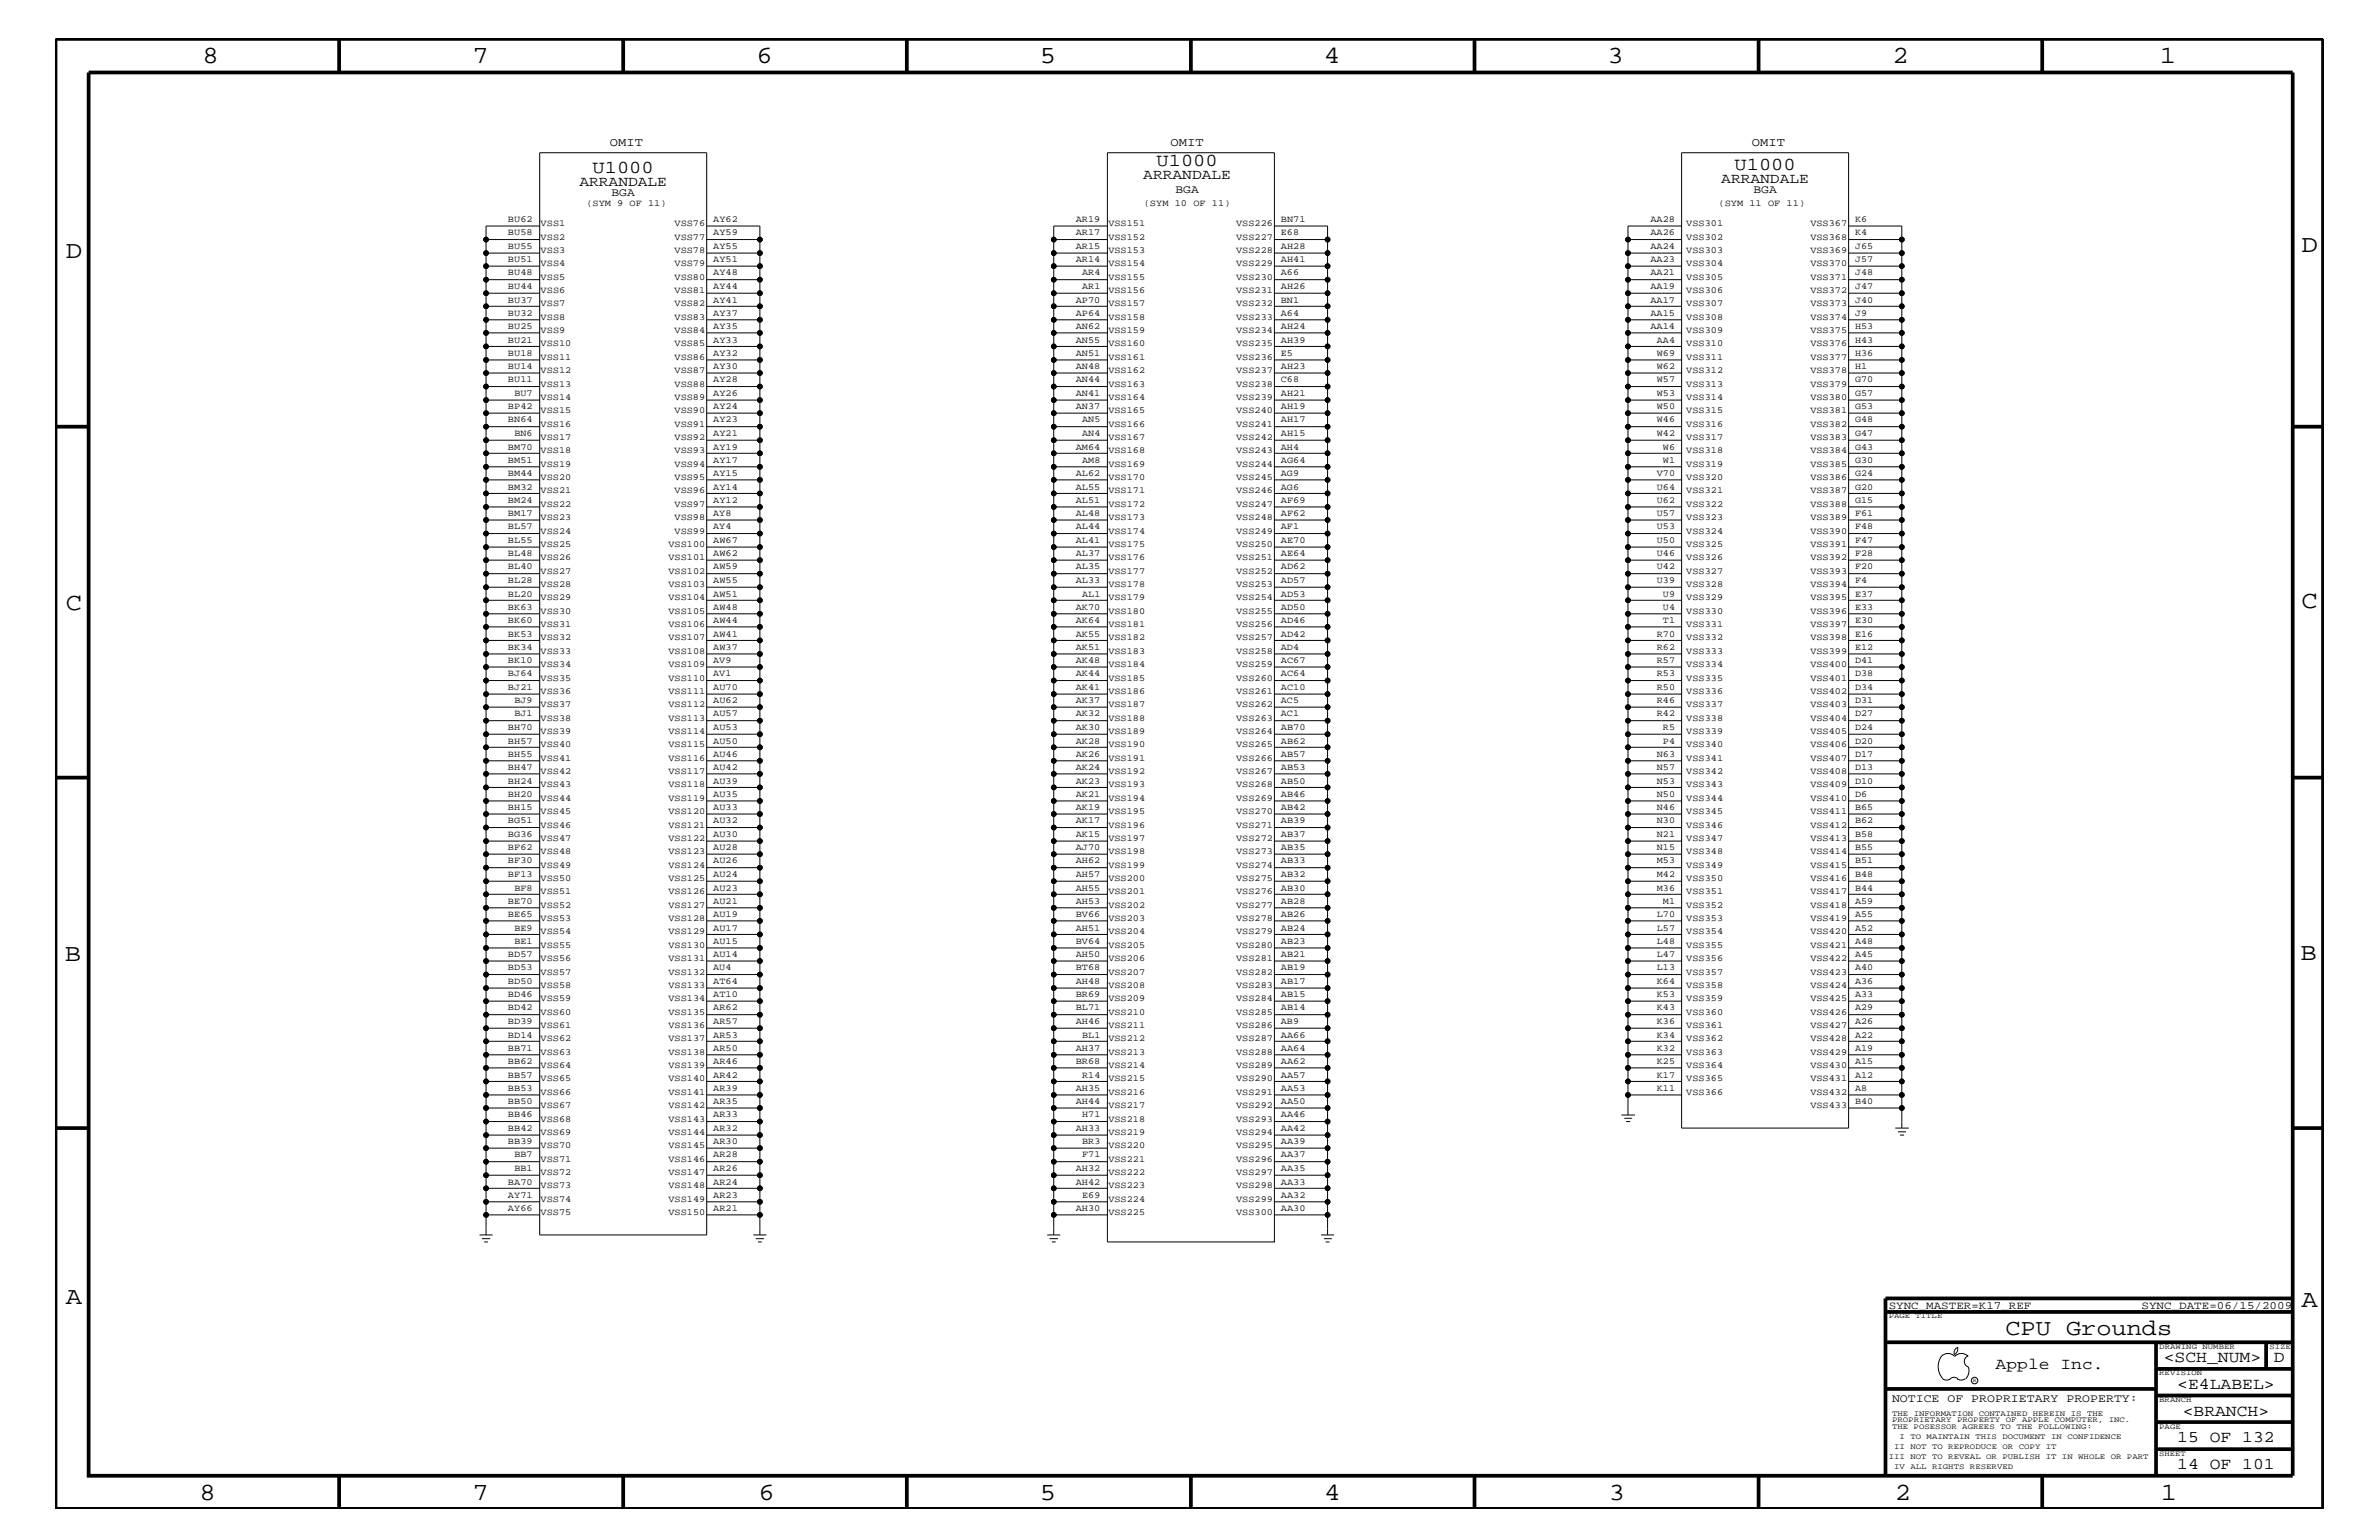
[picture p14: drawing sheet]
<svg xmlns="http://www.w3.org/2000/svg" width="432mm" height="279mm" viewBox="0 0 432 279" stroke-linecap="round" stroke-linejoin="round" font-family="sans-serif">
<defs><g id="words">
<g font-size="4.5">
<text x="36.7" y="11.5">8</text>
<text x="85.8" y="11.5">7</text>
<text x="137.3" y="11.5">6</text>
<text x="188.7" y="11.5">5</text>
<text x="240.3" y="11.5">4</text>
<text x="291.8" y="11.5">3</text>
<text x="343.5" y="11.5">2</text>
<text x="392" y="11.5">1</text>
<text x="11.9" y="46.8">D</text>
<text x="417.7" y="45.7">D</text>
<text x="11.9" y="110.6">C</text>
<text x="417.7" y="110.3">C</text>
<text x="11.8" y="174.3">B</text>
<text x="417.6" y="174.2">B</text>
<text x="11.9" y="236.7">A</text>
<text x="417.7" y="237.1">A</text>
<text x="36.2" y="272.1">8</text>
<text x="85.8" y="272.1">7</text>
<text x="137.7" y="272.1">6</text>
<text x="188.7" y="272.1">5</text>
<text x="240.4" y="272.1">4</text>
<text x="292" y="272.1">3</text>
<text x="343.9" y="272.1">2</text>
<text x="392.2" y="272.1">1</text>
</g>
<text font-size="4.1" x="364" y="242.3">CPU Grounds</text>
<g font-size="3.3">
<text x="107.6" y="31.4">U1000</text>
<text x="209.9" y="30.2">U1000</text>
<text x="314.8" y="30.8">U1000</text>
</g>
<g font-size="3">
<text x="362.2" y="248.4">Apple Inc.</text>
<text x="392.7" y="247.1">&lt;SCH_NUM&gt;</text>
<text x="395.2" y="252">&lt;E4LABEL&gt;</text>
<text x="412.7" y="247.1">D</text>
<text x="396.2" y="256.8">&lt;BRANCH&gt;</text>
<text x="395.2" y="261.6">15 OF 132</text>
<text x="395.2" y="266.6">14 OF 101</text>
</g>
<g font-size="2.6">
<text x="105.2" y="33.7">ARRANDALE</text>
<text x="207.5" y="32.5">ARRANDALE</text>
<text x="312.4" y="33.1">ARRANDALE</text>
</g>
<g font-size="2.2">
<text x="110.7" y="26.5">OMIT</text>
<text x="212.5" y="26.5">OMIT</text>
<text x="318" y="26.5">OMIT</text>
</g>
<g font-size="2.1">
<text x="111" y="35.6">BGA</text>
<text x="213.4" y="35">BGA</text>
<text x="318.3" y="35">BGA</text>
<text x="343.4" y="254.4">NOTICE OF PROPRIETARY PROPERTY:</text>
</g>
<g font-size="2">
<text x="342.8" y="237.4">SYNC_MASTER=K17_REF</text>
<text x="388.7" y="237.4">SYNC_DATE=06/15/2009</text>
</g>
<g font-size="1.7">
<text x="92.2" y="40.3">BU62</text>
<text x="98.1" y="41">VSS1</text>
<text x="106.4" y="37.4">(SYM 9 OF 11)</text>
<text x="122.4" y="41">VSS76</text>
<text x="129.5" y="40.3">AY62</text>
<text x="195.2" y="40.3">AR19</text>
<text x="201.2" y="41">VSS151</text>
<text x="207.6" y="37.4">(SYM 10 OF 11)</text>
<text x="224.4" y="41">VSS226</text>
<text x="232.5" y="40.3">BN71</text>
<text x="299.6" y="40.3">AA28</text>
<text x="306.1" y="41">VSS301</text>
<text x="311.9" y="37.4">(SYM 11 OF 11)</text>
<text x="328.6" y="41">VSS367</text>
<text x="336.7" y="40.3">K6</text>
<text x="92.2" y="42.7">BU58</text>
<text x="92.2" y="45.2">BU55</text>
<text x="92.2" y="47.6">BU51</text>
<text x="98.1" y="43.5">VSS2</text>
<text x="98.1" y="45.9">VSS3</text>
<text x="122.4" y="45.9">VSS78</text>
<text x="122.4" y="43.5">VSS77</text>
<text x="129.5" y="42.7">AY59</text>
<text x="129.5" y="45.2">AY55</text>
<text x="129.5" y="47.6">AY51</text>
<text x="195.2" y="42.7">AR17</text>
<text x="195.2" y="45.2">AR15</text>
<text x="195.2" y="47.6">AR14</text>
<text x="201.2" y="45.9">VSS153</text>
<text x="201.2" y="43.5">VSS152</text>
<text x="224.4" y="43.5">VSS227</text>
<text x="224.4" y="45.9">VSS228</text>
<text x="232.5" y="42.7">E68</text>
<text x="232.5" y="45.2">AH28</text>
<text x="232.5" y="47.6">AH41</text>
<text x="299.6" y="42.7">AA26</text>
<text x="299.6" y="45.2">AA24</text>
<text x="299.6" y="47.6">AA23</text>
<text x="306.1" y="45.9">VSS303</text>
<text x="306.1" y="43.5">VSS302</text>
<text x="328.6" y="45.9">VSS369</text>
<text x="328.6" y="43.5">VSS368</text>
<text x="336.7" y="42.7">K4</text>
<text x="336.7" y="45.2">J65</text>
<text x="336.7" y="47.6">J57</text>
<text x="92.2" y="50">BU48</text>
<text x="92.2" y="52.4">BU44</text>
<text x="98.1" y="50.7">VSS5</text>
<text x="98.1" y="48.3">VSS4</text>
<text x="98.1" y="53.2">VSS6</text>
<text x="122.4" y="50.7">VSS80</text>
<text x="122.4" y="48.3">VSS79</text>
<text x="122.4" y="53.2">VSS81</text>
<text x="129.5" y="50">AY48</text>
<text x="129.5" y="52.4">AY44</text>
<text x="196.4" y="50">AR4</text>
<text x="196.4" y="52.4">AR1</text>
<text x="201.2" y="53.2">VSS156</text>
<text x="201.2" y="48.3">VSS154</text>
<text x="201.2" y="50.7">VSS155</text>
<text x="224.4" y="50.7">VSS230</text>
<text x="224.4" y="48.3">VSS229</text>
<text x="224.4" y="53.2">VSS231</text>
<text x="232.5" y="50">A66</text>
<text x="232.5" y="52.4">AH26</text>
<text x="299.6" y="50">AA21</text>
<text x="299.6" y="52.4">AA19</text>
<text x="306.1" y="53.2">VSS306</text>
<text x="306.1" y="50.7">VSS305</text>
<text x="306.1" y="48.3">VSS304</text>
<text x="328.6" y="53.2">VSS372</text>
<text x="328.6" y="50.7">VSS371</text>
<text x="328.6" y="48.3">VSS370</text>
<text x="336.7" y="50">J48</text>
<text x="336.7" y="52.4">J47</text>
<text x="92.2" y="54.9">BU37</text>
<text x="92.2" y="57.3">BU32</text>
<text x="92.2" y="59.7">BU25</text>
<text x="98.1" y="55.6">VSS7</text>
<text x="98.1" y="58">VSS8</text>
<text x="122.4" y="55.6">VSS82</text>
<text x="122.4" y="58">VSS83</text>
<text x="129.5" y="54.9">AY41</text>
<text x="129.5" y="57.3">AY37</text>
<text x="129.5" y="59.7">AY35</text>
<text x="195.2" y="54.9">AP70</text>
<text x="195.2" y="57.3">AP64</text>
<text x="195.2" y="59.7">AN62</text>
<text x="201.2" y="58">VSS158</text>
<text x="201.2" y="55.6">VSS157</text>
<text x="224.4" y="55.6">VSS232</text>
<text x="224.4" y="58">VSS233</text>
<text x="232.5" y="54.9">BN1</text>
<text x="232.5" y="57.3">A64</text>
<text x="232.5" y="59.7">AH24</text>
<text x="299.6" y="54.9">AA17</text>
<text x="299.6" y="57.3">AA15</text>
<text x="299.6" y="59.7">AA14</text>
<text x="306.1" y="58">VSS308</text>
<text x="306.1" y="55.6">VSS307</text>
<text x="328.6" y="55.6">VSS373</text>
<text x="328.6" y="58">VSS374</text>
<text x="336.7" y="54.9">J40</text>
<text x="336.7" y="57.3">J9</text>
<text x="336.7" y="59.7">H53</text>
<text x="92.2" y="62.2">BU21</text>
<text x="92.2" y="64.5">BU18</text>
<text x="98.1" y="62.9">VSS10</text>
<text x="98.1" y="60.4">VSS9</text>
<text x="98.1" y="65.3">VSS11</text>
<text x="122.4" y="62.9">VSS85</text>
<text x="122.4" y="60.4">VSS84</text>
<text x="122.4" y="65.3">VSS86</text>
<text x="129.5" y="62.2">AY33</text>
<text x="129.5" y="64.5">AY32</text>
<text x="195.2" y="62.2">AN55</text>
<text x="195.2" y="64.5">AN51</text>
<text x="201.2" y="65.3">VSS161</text>
<text x="201.2" y="60.4">VSS159</text>
<text x="201.2" y="62.9">VSS160</text>
<text x="224.4" y="60.4">VSS234</text>
<text x="224.4" y="62.9">VSS235</text>
<text x="224.4" y="65.3">VSS236</text>
<text x="232.5" y="62.2">AH39</text>
<text x="232.5" y="64.5">E5</text>
<text x="300.7" y="62.2">AA4</text>
<text x="300.7" y="64.5">W69</text>
<text x="306.1" y="65.3">VSS311</text>
<text x="306.1" y="60.4">VSS309</text>
<text x="306.1" y="62.9">VSS310</text>
<text x="328.6" y="65.3">VSS377</text>
<text x="328.6" y="60.4">VSS375</text>
<text x="328.6" y="62.9">VSS376</text>
<text x="336.7" y="62.2">H43</text>
<text x="336.7" y="64.5">H36</text>
<text x="92.2" y="67">BU14</text>
<text x="92.2" y="69.4">BU11</text>
<text x="93.4" y="71.8">BU7</text>
<text x="98.1" y="70.1">VSS13</text>
<text x="98.1" y="67.7">VSS12</text>
<text x="122.4" y="67.7">VSS87</text>
<text x="122.4" y="70.1">VSS88</text>
<text x="129.5" y="67">AY30</text>
<text x="129.5" y="69.4">AY28</text>
<text x="129.5" y="71.8">AY26</text>
<text x="195.2" y="67">AN48</text>
<text x="195.2" y="69.4">AN44</text>
<text x="195.2" y="71.8">AN41</text>
<text x="201.2" y="70.1">VSS163</text>
<text x="201.2" y="67.7">VSS162</text>
<text x="224.4" y="70.1">VSS238</text>
<text x="224.4" y="67.7">VSS237</text>
<text x="232.5" y="67">AH23</text>
<text x="232.5" y="69.4">C68</text>
<text x="232.5" y="71.8">AH21</text>
<text x="300.7" y="67">W62</text>
<text x="300.7" y="69.4">W57</text>
<text x="300.7" y="71.8">W53</text>
<text x="306.1" y="70.1">VSS313</text>
<text x="306.1" y="67.7">VSS312</text>
<text x="328.6" y="70.1">VSS379</text>
<text x="328.6" y="67.7">VSS378</text>
<text x="336.7" y="67">H1</text>
<text x="336.7" y="69.4">G70</text>
<text x="336.7" y="71.8">G57</text>
<text x="92.2" y="74.3">BP42</text>
<text x="92.2" y="76.7">BN64</text>
<text x="98.1" y="72.6">VSS14</text>
<text x="98.1" y="75">VSS15</text>
<text x="98.1" y="77.4">VSS16</text>
<text x="122.4" y="75">VSS90</text>
<text x="122.4" y="72.6">VSS89</text>
<text x="122.4" y="77.4">VSS91</text>
<text x="129.5" y="74.3">AY24</text>
<text x="129.5" y="76.7">AY23</text>
<text x="195.2" y="74.3">AN37</text>
<text x="196.4" y="76.7">AN5</text>
<text x="201.2" y="77.4">VSS166</text>
<text x="201.2" y="72.6">VSS164</text>
<text x="201.2" y="75">VSS165</text>
<text x="224.4" y="72.6">VSS239</text>
<text x="224.4" y="75">VSS240</text>
<text x="224.4" y="77.4">VSS241</text>
<text x="232.5" y="74.3">AH19</text>
<text x="232.5" y="76.7">AH17</text>
<text x="300.7" y="74.3">W50</text>
<text x="300.7" y="76.7">W46</text>
<text x="306.1" y="77.4">VSS316</text>
<text x="306.1" y="72.6">VSS314</text>
<text x="306.1" y="75">VSS315</text>
<text x="328.6" y="77.4">VSS382</text>
<text x="328.6" y="72.6">VSS380</text>
<text x="328.6" y="75">VSS381</text>
<text x="336.7" y="74.3">G53</text>
<text x="336.7" y="76.7">G48</text>
<text x="92.2" y="81.6">BM70</text>
<text x="92.2" y="83.9">BM51</text>
<text x="93.4" y="79.1">BN6</text>
<text x="98.1" y="79.9">VSS17</text>
<text x="98.1" y="82.2">VSS18</text>
<text x="122.4" y="79.9">VSS92</text>
<text x="122.4" y="82.2">VSS93</text>
<text x="129.5" y="79.1">AY21</text>
<text x="129.5" y="81.6">AY19</text>
<text x="129.5" y="83.9">AY17</text>
<text x="195.2" y="81.6">AM64</text>
<text x="196.4" y="79.1">AN4</text>
<text x="196.4" y="83.9">AM8</text>
<text x="201.2" y="79.9">VSS167</text>
<text x="201.2" y="82.2">VSS168</text>
<text x="224.4" y="79.9">VSS242</text>
<text x="224.4" y="82.2">VSS243</text>
<text x="232.5" y="79.1">AH15</text>
<text x="232.5" y="81.6">AH4</text>
<text x="232.5" y="83.9">AG64</text>
<text x="300.7" y="79.1">W42</text>
<text x="301.8" y="81.6">W6</text>
<text x="301.8" y="83.9">W1</text>
<text x="306.1" y="82.2">VSS318</text>
<text x="306.1" y="79.9">VSS317</text>
<text x="328.6" y="79.9">VSS383</text>
<text x="328.6" y="82.2">VSS384</text>
<text x="336.7" y="79.1">G47</text>
<text x="336.7" y="81.6">G43</text>
<text x="336.7" y="83.9">G30</text>
<text x="92.2" y="86.4">BM44</text>
<text x="92.2" y="88.8">BM32</text>
<text x="98.1" y="84.7">VSS19</text>
<text x="98.1" y="87.1">VSS20</text>
<text x="98.1" y="89.5">VSS21</text>
<text x="122.4" y="87.1">VSS95</text>
<text x="122.4" y="84.7">VSS94</text>
<text x="122.4" y="89.5">VSS96</text>
<text x="129.5" y="86.4">AY15</text>
<text x="129.5" y="88.8">AY14</text>
<text x="195.2" y="86.4">AL62</text>
<text x="195.2" y="88.8">AL55</text>
<text x="201.2" y="89.5">VSS171</text>
<text x="201.2" y="84.7">VSS169</text>
<text x="201.2" y="87.1">VSS170</text>
<text x="224.4" y="89.5">VSS246</text>
<text x="224.4" y="87.1">VSS245</text>
<text x="224.4" y="84.7">VSS244</text>
<text x="232.5" y="86.4">AG9</text>
<text x="232.5" y="88.8">AG6</text>
<text x="300.7" y="86.4">V70</text>
<text x="300.7" y="88.8">U64</text>
<text x="306.1" y="89.5">VSS321</text>
<text x="306.1" y="84.7">VSS319</text>
<text x="306.1" y="87.1">VSS320</text>
<text x="328.6" y="89.5">VSS387</text>
<text x="328.6" y="84.7">VSS385</text>
<text x="328.6" y="87.1">VSS386</text>
<text x="336.7" y="86.4">G24</text>
<text x="336.7" y="88.8">G20</text>
<text x="92.2" y="91.2">BM24</text>
<text x="92.2" y="93.7">BM17</text>
<text x="98.1" y="94.3">VSS23</text>
<text x="98.1" y="92">VSS22</text>
<text x="122.4" y="92">VSS97</text>
<text x="122.4" y="94.3">VSS98</text>
<text x="129.5" y="91.2">AY12</text>
<text x="129.5" y="93.7">AY8</text>
<text x="195.2" y="91.2">AL51</text>
<text x="195.2" y="93.7">AL48</text>
<text x="201.2" y="92">VSS172</text>
<text x="201.2" y="94.3">VSS173</text>
<text x="224.4" y="92">VSS247</text>
<text x="224.4" y="94.3">VSS248</text>
<text x="232.5" y="91.2">AF69</text>
<text x="232.5" y="93.7">AF62</text>
<text x="300.7" y="91.2">U62</text>
<text x="300.7" y="93.7">U57</text>
<text x="306.1" y="92">VSS322</text>
<text x="306.1" y="94.3">VSS323</text>
<text x="328.6" y="92">VSS388</text>
<text x="328.6" y="94.3">VSS389</text>
<text x="336.7" y="91.2">G15</text>
<text x="336.7" y="93.7">F61</text>
<text x="92.2" y="96">BL57</text>
<text x="92.2" y="98.5">BL55</text>
<text x="92.2" y="101">BL48</text>
<text x="98.1" y="99.3">VSS25</text>
<text x="98.1" y="96.8">VSS24</text>
<text x="98.1" y="101.6">VSS26</text>
<text x="121.3" y="99.3">VSS100</text>
<text x="121.3" y="101.6">VSS101</text>
<text x="122.4" y="96.8">VSS99</text>
<text x="129.5" y="98.5">AW67</text>
<text x="129.5" y="101">AW62</text>
<text x="129.5" y="96">AY4</text>
<text x="195.2" y="96">AL44</text>
<text x="195.2" y="98.5">AL41</text>
<text x="195.2" y="101">AL37</text>
<text x="201.2" y="101.6">VSS176</text>
<text x="201.2" y="99.3">VSS175</text>
<text x="201.2" y="96.8">VSS174</text>
<text x="224.4" y="99.3">VSS250</text>
<text x="224.4" y="101.6">VSS251</text>
<text x="224.4" y="96.8">VSS249</text>
<text x="232.5" y="96">AF1</text>
<text x="232.5" y="98.5">AE70</text>
<text x="232.5" y="101">AE64</text>
<text x="300.7" y="96">U53</text>
<text x="300.7" y="98.5">U50</text>
<text x="300.7" y="101">U46</text>
<text x="306.1" y="101.6">VSS326</text>
<text x="306.1" y="99.3">VSS325</text>
<text x="306.1" y="96.8">VSS324</text>
<text x="328.6" y="101.6">VSS392</text>
<text x="328.6" y="99.3">VSS391</text>
<text x="328.6" y="96.8">VSS390</text>
<text x="336.7" y="96">F48</text>
<text x="336.7" y="98.5">F47</text>
<text x="336.7" y="101">F28</text>
<text x="92.2" y="103.3">BL40</text>
<text x="92.2" y="105.8">BL28</text>
<text x="98.1" y="106.5">VSS28</text>
<text x="98.1" y="104.1">VSS27</text>
<text x="121.3" y="104.1">VSS102</text>
<text x="121.3" y="106.5">VSS103</text>
<text x="129.5" y="103.3">AW59</text>
<text x="129.5" y="105.8">AW55</text>
<text x="195.2" y="103.3">AL35</text>
<text x="195.2" y="105.8">AL33</text>
<text x="201.2" y="104.1">VSS177</text>
<text x="201.2" y="106.5">VSS178</text>
<text x="224.4" y="106.5">VSS253</text>
<text x="224.4" y="104.1">VSS252</text>
<text x="232.5" y="103.3">AD62</text>
<text x="232.5" y="105.8">AD57</text>
<text x="300.7" y="103.3">U42</text>
<text x="300.7" y="105.8">U39</text>
<text x="306.1" y="104.1">VSS327</text>
<text x="306.1" y="106.5">VSS328</text>
<text x="328.6" y="104.1">VSS393</text>
<text x="328.6" y="106.5">VSS394</text>
<text x="336.7" y="103.3">F20</text>
<text x="336.7" y="105.8">F4</text>
<text x="92.2" y="108.2">BL20</text>
<text x="92.2" y="110.6">BK63</text>
<text x="92.2" y="113.1">BK60</text>
<text x="98.1" y="108.9">VSS29</text>
<text x="98.1" y="111.4">VSS30</text>
<text x="98.1" y="113.7">VSS31</text>
<text x="121.3" y="108.9">VSS104</text>
<text x="121.3" y="111.4">VSS105</text>
<text x="121.3" y="113.7">VSS106</text>
<text x="129.5" y="108.2">AW51</text>
<text x="129.5" y="110.6">AW48</text>
<text x="129.5" y="113.1">AW44</text>
<text x="195.2" y="110.6">AK70</text>
<text x="195.2" y="113.1">AK64</text>
<text x="196.4" y="108.2">AL1</text>
<text x="201.2" y="113.7">VSS181</text>
<text x="201.2" y="111.4">VSS180</text>
<text x="201.2" y="108.9">VSS179</text>
<text x="224.4" y="108.9">VSS254</text>
<text x="224.4" y="113.7">VSS256</text>
<text x="224.4" y="111.4">VSS255</text>
<text x="232.5" y="108.2">AD53</text>
<text x="232.5" y="110.6">AD50</text>
<text x="232.5" y="113.1">AD46</text>
<text x="301.8" y="108.2">U9</text>
<text x="301.8" y="110.6">U4</text>
<text x="301.8" y="113.1">T1</text>
<text x="306.1" y="111.4">VSS330</text>
<text x="306.1" y="113.7">VSS331</text>
<text x="306.1" y="108.9">VSS329</text>
<text x="328.6" y="113.7">VSS397</text>
<text x="328.6" y="111.4">VSS396</text>
<text x="328.6" y="108.9">VSS395</text>
<text x="336.7" y="108.2">E37</text>
<text x="336.7" y="110.6">E33</text>
<text x="336.7" y="113.1">E30</text>
<text x="92.2" y="115.5">BK53</text>
<text x="92.2" y="117.9">BK34</text>
<text x="98.1" y="118.6">VSS33</text>
<text x="98.1" y="116.2">VSS32</text>
<text x="121.3" y="118.6">VSS108</text>
<text x="121.3" y="116.2">VSS107</text>
<text x="129.5" y="115.5">AW41</text>
<text x="129.5" y="117.9">AW37</text>
<text x="195.2" y="115.5">AK55</text>
<text x="195.2" y="117.9">AK51</text>
<text x="201.2" y="116.2">VSS182</text>
<text x="201.2" y="118.6">VSS183</text>
<text x="224.4" y="116.2">VSS257</text>
<text x="224.4" y="118.6">VSS258</text>
<text x="232.5" y="115.5">AD42</text>
<text x="232.5" y="117.9">AD4</text>
<text x="300.7" y="115.5">R70</text>
<text x="300.7" y="117.9">R62</text>
<text x="306.1" y="116.2">VSS332</text>
<text x="306.1" y="118.6">VSS333</text>
<text x="328.6" y="116.2">VSS398</text>
<text x="328.6" y="118.6">VSS399</text>
<text x="336.7" y="115.5">E16</text>
<text x="336.7" y="117.9">E12</text>
<text x="92.2" y="120.3">BK10</text>
<text x="92.2" y="122.7">BJ64</text>
<text x="92.2" y="125.2">BJ21</text>
<text x="98.1" y="121">VSS34</text>
<text x="98.1" y="123.5">VSS35</text>
<text x="98.1" y="125.9">VSS36</text>
<text x="121.3" y="123.5">VSS110</text>
<text x="121.3" y="125.9">VSS111</text>
<text x="121.3" y="121">VSS109</text>
<text x="129.5" y="120.3">AV9</text>
<text x="129.5" y="122.7">AV1</text>
<text x="129.5" y="125.2">AU70</text>
<text x="195.2" y="120.3">AK48</text>
<text x="195.2" y="122.7">AK44</text>
<text x="195.2" y="125.2">AK41</text>
<text x="201.2" y="123.5">VSS185</text>
<text x="201.2" y="121">VSS184</text>
<text x="201.2" y="125.9">VSS186</text>
<text x="224.4" y="125.9">VSS261</text>
<text x="224.4" y="123.5">VSS260</text>
<text x="224.4" y="121">VSS259</text>
<text x="232.5" y="120.3">AC67</text>
<text x="232.5" y="122.7">AC64</text>
<text x="232.5" y="125.2">AC10</text>
<text x="300.7" y="120.3">R57</text>
<text x="300.7" y="122.7">R53</text>
<text x="300.7" y="125.2">R50</text>
<text x="306.1" y="121">VSS334</text>
<text x="306.1" y="123.5">VSS335</text>
<text x="306.1" y="125.9">VSS336</text>
<text x="328.6" y="121">VSS400</text>
<text x="328.6" y="125.9">VSS402</text>
<text x="328.6" y="123.5">VSS401</text>
<text x="336.7" y="120.3">D41</text>
<text x="336.7" y="122.7">D38</text>
<text x="336.7" y="125.2">D34</text>
<text x="93.4" y="127.6">BJ9</text>
<text x="93.4" y="130">BJ1</text>
<text x="98.1" y="128.3">VSS37</text>
<text x="98.1" y="130.8">VSS38</text>
<text x="121.3" y="130.8">VSS113</text>
<text x="121.3" y="128.3">VSS112</text>
<text x="129.5" y="127.6">AU62</text>
<text x="129.5" y="130">AU57</text>
<text x="195.2" y="127.6">AK37</text>
<text x="195.2" y="130">AK32</text>
<text x="201.2" y="128.3">VSS187</text>
<text x="201.2" y="130.8">VSS188</text>
<text x="224.4" y="130.8">VSS263</text>
<text x="224.4" y="128.3">VSS262</text>
<text x="232.5" y="127.6">AC5</text>
<text x="232.5" y="130">AC1</text>
<text x="300.7" y="127.6">R46</text>
<text x="300.7" y="130">R42</text>
<text x="306.1" y="128.3">VSS337</text>
<text x="306.1" y="130.8">VSS338</text>
<text x="328.6" y="128.3">VSS403</text>
<text x="328.6" y="130.8">VSS404</text>
<text x="336.7" y="127.6">D31</text>
<text x="336.7" y="130">D27</text>
<text x="92.2" y="132.4">BH70</text>
<text x="92.2" y="134.9">BH57</text>
<text x="92.2" y="137.3">BH55</text>
<text x="98.1" y="133.2">VSS39</text>
<text x="98.1" y="135.6">VSS40</text>
<text x="121.3" y="133.2">VSS114</text>
<text x="121.3" y="135.6">VSS115</text>
<text x="129.5" y="132.4">AU53</text>
<text x="129.5" y="134.9">AU50</text>
<text x="129.5" y="137.3">AU46</text>
<text x="195.2" y="132.4">AK30</text>
<text x="195.2" y="134.9">AK28</text>
<text x="195.2" y="137.3">AK26</text>
<text x="201.2" y="135.6">VSS190</text>
<text x="201.2" y="133.2">VSS189</text>
<text x="224.4" y="133.2">VSS264</text>
<text x="224.4" y="135.6">VSS265</text>
<text x="232.5" y="132.4">AB70</text>
<text x="232.5" y="134.9">AB62</text>
<text x="232.5" y="137.3">AB57</text>
<text x="300.7" y="137.3">N63</text>
<text x="301.8" y="132.4">R5</text>
<text x="301.8" y="134.9">P4</text>
<text x="306.1" y="135.6">VSS340</text>
<text x="306.1" y="133.2">VSS339</text>
<text x="328.6" y="135.6">VSS406</text>
<text x="328.6" y="133.2">VSS405</text>
<text x="336.7" y="132.4">D24</text>
<text x="336.7" y="134.9">D20</text>
<text x="336.7" y="137.3">D17</text>
<text x="92.2" y="139.7">BH47</text>
<text x="92.2" y="142.2">BH24</text>
<text x="98.1" y="138">VSS41</text>
<text x="98.1" y="142.9">VSS43</text>
<text x="98.1" y="140.4">VSS42</text>
<text x="121.3" y="138">VSS116</text>
<text x="121.3" y="142.9">VSS118</text>
<text x="121.3" y="140.4">VSS117</text>
<text x="129.5" y="139.7">AU42</text>
<text x="129.5" y="142.2">AU39</text>
<text x="195.2" y="139.7">AK24</text>
<text x="195.2" y="142.2">AK23</text>
<text x="201.2" y="140.4">VSS192</text>
<text x="201.2" y="142.9">VSS193</text>
<text x="201.2" y="138">VSS191</text>
<text x="224.4" y="142.9">VSS268</text>
<text x="224.4" y="138">VSS266</text>
<text x="224.4" y="140.4">VSS267</text>
<text x="232.5" y="139.7">AB53</text>
<text x="232.5" y="142.2">AB50</text>
<text x="300.7" y="139.7">N57</text>
<text x="300.7" y="142.2">N53</text>
<text x="306.1" y="140.4">VSS342</text>
<text x="306.1" y="142.9">VSS343</text>
<text x="306.1" y="138">VSS341</text>
<text x="328.6" y="140.4">VSS408</text>
<text x="328.6" y="142.9">VSS409</text>
<text x="328.6" y="138">VSS407</text>
<text x="336.7" y="139.7">D13</text>
<text x="336.7" y="142.2">D10</text>
<text x="92.2" y="144.6">BH20</text>
<text x="92.2" y="147">BH15</text>
<text x="92.2" y="149.4">BG51</text>
<text x="98.1" y="145.3">VSS44</text>
<text x="98.1" y="147.7">VSS45</text>
<text x="121.3" y="145.3">VSS119</text>
<text x="121.3" y="147.7">VSS120</text>
<text x="129.5" y="144.6">AU35</text>
<text x="129.5" y="147">AU33</text>
<text x="129.5" y="149.4">AU32</text>
<text x="195.2" y="144.6">AK21</text>
<text x="195.2" y="147">AK19</text>
<text x="195.2" y="149.4">AK17</text>
<text x="201.2" y="147.7">VSS195</text>
<text x="201.2" y="145.3">VSS194</text>
<text x="224.4" y="147.7">VSS270</text>
<text x="224.4" y="145.3">VSS269</text>
<text x="232.5" y="144.6">AB46</text>
<text x="232.5" y="147">AB42</text>
<text x="232.5" y="149.4">AB39</text>
<text x="300.7" y="144.6">N50</text>
<text x="300.7" y="147">N46</text>
<text x="300.7" y="149.4">N30</text>
<text x="306.1" y="147.7">VSS345</text>
<text x="306.1" y="145.3">VSS344</text>
<text x="328.6" y="147.7">VSS411</text>
<text x="328.6" y="145.3">VSS410</text>
<text x="336.7" y="144.6">D6</text>
<text x="336.7" y="147">B65</text>
<text x="336.7" y="149.4">B62</text>
<text x="92.2" y="151.8">BG36</text>
<text x="92.2" y="154.3">BF62</text>
<text x="98.1" y="150.1">VSS46</text>
<text x="98.1" y="152.6">VSS47</text>
<text x="98.1" y="155">VSS48</text>
<text x="121.3" y="150.1">VSS121</text>
<text x="121.3" y="152.6">VSS122</text>
<text x="121.3" y="155">VSS123</text>
<text x="129.5" y="151.8">AU30</text>
<text x="129.5" y="154.3">AU28</text>
<text x="195.2" y="151.8">AK15</text>
<text x="195.2" y="154.3">AJ70</text>
<text x="201.2" y="152.6">VSS197</text>
<text x="201.2" y="155">VSS198</text>
<text x="201.2" y="150.1">VSS196</text>
<text x="224.4" y="150.1">VSS271</text>
<text x="224.4" y="152.6">VSS272</text>
<text x="224.4" y="155">VSS273</text>
<text x="232.5" y="151.8">AB37</text>
<text x="232.5" y="154.3">AB35</text>
<text x="300.7" y="151.8">N21</text>
<text x="300.7" y="154.3">N15</text>
<text x="306.1" y="152.6">VSS347</text>
<text x="306.1" y="155">VSS348</text>
<text x="306.1" y="150.1">VSS346</text>
<text x="328.6" y="155">VSS414</text>
<text x="328.6" y="152.6">VSS413</text>
<text x="328.6" y="150.1">VSS412</text>
<text x="336.7" y="151.8">B58</text>
<text x="336.7" y="154.3">B55</text>
<text x="92.2" y="156.7">BF30</text>
<text x="92.2" y="159.1">BF13</text>
<text x="93.4" y="161.6">BF8</text>
<text x="98.1" y="157.4">VSS49</text>
<text x="98.1" y="159.9">VSS50</text>
<text x="121.3" y="157.4">VSS124</text>
<text x="121.3" y="159.9">VSS125</text>
<text x="129.5" y="156.7">AU26</text>
<text x="129.5" y="159.1">AU24</text>
<text x="129.5" y="161.6">AU23</text>
<text x="195.2" y="156.7">AH62</text>
<text x="195.2" y="159.1">AH57</text>
<text x="195.2" y="161.6">AH55</text>
<text x="201.2" y="159.9">VSS200</text>
<text x="201.2" y="157.4">VSS199</text>
<text x="224.4" y="157.4">VSS274</text>
<text x="224.4" y="159.9">VSS275</text>
<text x="232.5" y="156.7">AB33</text>
<text x="232.5" y="159.1">AB32</text>
<text x="232.5" y="161.6">AB30</text>
<text x="300.7" y="156.7">M53</text>
<text x="300.7" y="159.1">M42</text>
<text x="300.7" y="161.6">M36</text>
<text x="306.1" y="159.9">VSS350</text>
<text x="306.1" y="157.4">VSS349</text>
<text x="328.6" y="159.9">VSS416</text>
<text x="328.6" y="157.4">VSS415</text>
<text x="336.7" y="156.7">B51</text>
<text x="336.7" y="159.1">B48</text>
<text x="336.7" y="161.6">B44</text>
<text x="92.2" y="163.9">BE70</text>
<text x="92.2" y="166.4">BE65</text>
<text x="98.1" y="162.2">VSS51</text>
<text x="98.1" y="164.7">VSS52</text>
<text x="98.1" y="167.1">VSS53</text>
<text x="121.3" y="162.2">VSS126</text>
<text x="121.3" y="164.7">VSS127</text>
<text x="121.3" y="167.1">VSS128</text>
<text x="129.5" y="163.9">AU21</text>
<text x="129.5" y="166.4">AU19</text>
<text x="195.2" y="163.9">AH53</text>
<text x="195.2" y="166.4">BV66</text>
<text x="201.2" y="167.1">VSS203</text>
<text x="201.2" y="164.7">VSS202</text>
<text x="201.2" y="162.2">VSS201</text>
<text x="224.4" y="162.2">VSS276</text>
<text x="224.4" y="164.7">VSS277</text>
<text x="224.4" y="167.1">VSS278</text>
<text x="232.5" y="163.9">AB28</text>
<text x="232.5" y="166.4">AB26</text>
<text x="300.7" y="166.4">L70</text>
<text x="301.8" y="163.9">M1</text>
<text x="306.1" y="164.7">VSS352</text>
<text x="306.1" y="167.1">VSS353</text>
<text x="306.1" y="162.2">VSS351</text>
<text x="328.6" y="164.7">VSS418</text>
<text x="328.6" y="167.1">VSS419</text>
<text x="328.6" y="162.2">VSS417</text>
<text x="336.7" y="163.9">A59</text>
<text x="336.7" y="166.4">A55</text>
<text x="92.2" y="173.7">BD57</text>
<text x="93.4" y="168.9">BE9</text>
<text x="93.4" y="171.2">BE1</text>
<text x="98.1" y="169.5">VSS54</text>
<text x="98.1" y="172">VSS55</text>
<text x="121.3" y="169.5">VSS129</text>
<text x="121.3" y="172">VSS130</text>
<text x="129.5" y="168.9">AU17</text>
<text x="129.5" y="171.2">AU15</text>
<text x="129.5" y="173.7">AU14</text>
<text x="195.2" y="168.9">AH51</text>
<text x="195.2" y="171.2">BV64</text>
<text x="195.2" y="173.7">AH50</text>
<text x="201.2" y="172">VSS205</text>
<text x="201.2" y="169.5">VSS204</text>
<text x="224.4" y="172">VSS280</text>
<text x="224.4" y="169.5">VSS279</text>
<text x="232.5" y="168.9">AB24</text>
<text x="232.5" y="171.2">AB23</text>
<text x="232.5" y="173.7">AB21</text>
<text x="300.7" y="168.9">L57</text>
<text x="300.7" y="171.2">L48</text>
<text x="300.7" y="173.7">L47</text>
<text x="306.1" y="172">VSS355</text>
<text x="306.1" y="169.5">VSS354</text>
<text x="328.6" y="172">VSS421</text>
<text x="328.6" y="169.5">VSS420</text>
<text x="336.7" y="168.9">A52</text>
<text x="336.7" y="171.2">A48</text>
<text x="336.7" y="173.7">A45</text>
<text x="92.2" y="176.1">BD53</text>
<text x="92.2" y="178.5">BD50</text>
<text x="98.1" y="174.4">VSS56</text>
<text x="98.1" y="176.8">VSS57</text>
<text x="98.1" y="179.3">VSS58</text>
<text x="121.3" y="174.4">VSS131</text>
<text x="121.3" y="179.3">VSS133</text>
<text x="121.3" y="176.8">VSS132</text>
<text x="129.5" y="176.1">AU4</text>
<text x="129.5" y="178.5">AT64</text>
<text x="195.2" y="176.1">BT68</text>
<text x="195.2" y="178.5">AH48</text>
<text x="201.2" y="176.8">VSS207</text>
<text x="201.2" y="179.3">VSS208</text>
<text x="201.2" y="174.4">VSS206</text>
<text x="224.4" y="174.4">VSS281</text>
<text x="224.4" y="176.8">VSS282</text>
<text x="224.4" y="179.3">VSS283</text>
<text x="232.5" y="176.1">AB19</text>
<text x="232.5" y="178.5">AB17</text>
<text x="300.7" y="176.1">L13</text>
<text x="300.7" y="178.5">K64</text>
<text x="306.1" y="179.3">VSS358</text>
<text x="306.1" y="176.8">VSS357</text>
<text x="306.1" y="174.4">VSS356</text>
<text x="328.6" y="176.8">VSS423</text>
<text x="328.6" y="179.3">VSS424</text>
<text x="328.6" y="174.4">VSS422</text>
<text x="336.7" y="176.1">A40</text>
<text x="336.7" y="178.5">A36</text>
<text x="92.2" y="181">BD46</text>
<text x="92.2" y="183.3">BD42</text>
<text x="92.2" y="185.8">BD39</text>
<text x="98.1" y="181.6">VSS59</text>
<text x="98.1" y="184.1">VSS60</text>
<text x="121.3" y="181.6">VSS134</text>
<text x="121.3" y="184.1">VSS135</text>
<text x="129.5" y="181">AT10</text>
<text x="129.5" y="183.3">AR62</text>
<text x="129.5" y="185.8">AR57</text>
<text x="195.2" y="181">BR69</text>
<text x="195.2" y="183.3">BL71</text>
<text x="195.2" y="185.8">AH46</text>
<text x="201.2" y="184.1">VSS210</text>
<text x="201.2" y="181.6">VSS209</text>
<text x="224.4" y="181.6">VSS284</text>
<text x="224.4" y="184.1">VSS285</text>
<text x="232.5" y="181">AB15</text>
<text x="232.5" y="183.3">AB14</text>
<text x="232.5" y="185.8">AB9</text>
<text x="300.7" y="181">K53</text>
<text x="300.7" y="183.3">K43</text>
<text x="300.7" y="185.8">K36</text>
<text x="306.1" y="184.1">VSS360</text>
<text x="306.1" y="181.6">VSS359</text>
<text x="328.6" y="184.1">VSS426</text>
<text x="328.6" y="181.6">VSS425</text>
<text x="336.7" y="181">A33</text>
<text x="336.7" y="183.3">A29</text>
<text x="336.7" y="185.8">A26</text>
<text x="92.2" y="188.2">BD14</text>
<text x="92.2" y="190.6">BB71</text>
<text x="98.1" y="186.5">VSS61</text>
<text x="98.1" y="188.9">VSS62</text>
<text x="98.1" y="191.4">VSS63</text>
<text x="121.3" y="186.5">VSS136</text>
<text x="121.3" y="188.9">VSS137</text>
<text x="121.3" y="191.4">VSS138</text>
<text x="129.5" y="188.2">AR53</text>
<text x="129.5" y="190.6">AR50</text>
<text x="195.2" y="190.6">AH37</text>
<text x="196.4" y="188.2">BL1</text>
<text x="201.2" y="191.4">VSS213</text>
<text x="201.2" y="188.9">VSS212</text>
<text x="201.2" y="186.5">VSS211</text>
<text x="224.4" y="191.4">VSS288</text>
<text x="224.4" y="186.5">VSS286</text>
<text x="224.4" y="188.9">VSS287</text>
<text x="232.5" y="188.2">AA66</text>
<text x="232.5" y="190.6">AA64</text>
<text x="300.7" y="188.2">K34</text>
<text x="300.7" y="190.6">K32</text>
<text x="306.1" y="191.4">VSS363</text>
<text x="306.1" y="188.9">VSS362</text>
<text x="306.1" y="186.5">VSS361</text>
<text x="328.6" y="191.4">VSS429</text>
<text x="328.6" y="188.9">VSS428</text>
<text x="328.6" y="186.5">VSS427</text>
<text x="336.7" y="188.2">A22</text>
<text x="336.7" y="190.6">A19</text>
<text x="92.2" y="193.1">BB62</text>
<text x="92.2" y="195.5">BB57</text>
<text x="92.2" y="197.9">BB53</text>
<text x="98.1" y="193.7">VSS64</text>
<text x="98.1" y="196.2">VSS65</text>
<text x="121.3" y="193.7">VSS139</text>
<text x="121.3" y="196.2">VSS140</text>
<text x="129.5" y="193.1">AR46</text>
<text x="129.5" y="195.5">AR42</text>
<text x="129.5" y="197.9">AR39</text>
<text x="195.2" y="193.1">BR68</text>
<text x="195.2" y="197.9">AH35</text>
<text x="196.4" y="195.5">R14</text>
<text x="201.2" y="196.2">VSS215</text>
<text x="201.2" y="193.7">VSS214</text>
<text x="224.4" y="196.2">VSS290</text>
<text x="224.4" y="193.7">VSS289</text>
<text x="232.5" y="193.1">AA62</text>
<text x="232.5" y="195.5">AA57</text>
<text x="232.5" y="197.9">AA53</text>
<text x="300.7" y="193.1">K25</text>
<text x="300.7" y="195.5">K17</text>
<text x="300.7" y="197.9">K11</text>
<text x="306.1" y="196.2">VSS365</text>
<text x="306.1" y="193.7">VSS364</text>
<text x="328.6" y="196.2">VSS431</text>
<text x="328.6" y="193.7">VSS430</text>
<text x="336.7" y="193.1">A15</text>
<text x="336.7" y="195.5">A12</text>
<text x="336.7" y="197.9">A8</text>
<text x="92.2" y="200.3">BB50</text>
<text x="92.2" y="202.7">BB46</text>
<text x="98.1" y="198.7">VSS66</text>
<text x="98.1" y="201">VSS67</text>
<text x="98.1" y="203.5">VSS68</text>
<text x="121.3" y="198.7">VSS141</text>
<text x="121.3" y="201">VSS142</text>
<text x="121.3" y="203.5">VSS143</text>
<text x="129.5" y="200.3">AR35</text>
<text x="129.5" y="202.7">AR33</text>
<text x="195.2" y="200.3">AH44</text>
<text x="196.4" y="202.7">H71</text>
<text x="201.2" y="198.7">VSS216</text>
<text x="201.2" y="201">VSS217</text>
<text x="201.2" y="203.5">VSS218</text>
<text x="224.4" y="201">VSS292</text>
<text x="224.4" y="198.7">VSS291</text>
<text x="224.4" y="203.5">VSS293</text>
<text x="232.5" y="200.3">AA50</text>
<text x="232.5" y="202.7">AA46</text>
<text x="306.1" y="198.7">VSS366</text>
<text x="328.6" y="198.7">VSS432</text>
<text x="328.6" y="201">VSS433</text>
<text x="336.7" y="200.3">B40</text>
<text x="92.2" y="205.2">BB42</text>
<text x="92.2" y="207.6">BB39</text>
<text x="98.1" y="205.9">VSS69</text>
<text x="98.1" y="208.3">VSS70</text>
<text x="121.3" y="205.9">VSS144</text>
<text x="121.3" y="208.3">VSS145</text>
<text x="129.5" y="205.2">AR32</text>
<text x="129.5" y="207.6">AR30</text>
<text x="195.2" y="205.2">AH33</text>
<text x="196.4" y="207.6">BR3</text>
<text x="201.2" y="208.3">VSS220</text>
<text x="201.2" y="205.9">VSS219</text>
<text x="224.4" y="205.9">VSS294</text>
<text x="224.4" y="208.3">VSS295</text>
<text x="232.5" y="205.2">AA42</text>
<text x="232.5" y="207.6">AA39</text>
<text x="92.2" y="214.9">BA70</text>
<text x="93.4" y="210">BB7</text>
<text x="93.4" y="212.5">BB1</text>
<text x="98.1" y="210.8">VSS71</text>
<text x="98.1" y="213.2">VSS72</text>
<text x="98.1" y="215.6">VSS73</text>
<text x="121.3" y="213.2">VSS147</text>
<text x="121.3" y="210.8">VSS146</text>
<text x="121.3" y="215.6">VSS148</text>
<text x="129.5" y="210">AR28</text>
<text x="129.5" y="212.5">AR26</text>
<text x="129.5" y="214.9">AR24</text>
<text x="195.2" y="212.5">AH32</text>
<text x="195.2" y="214.9">AH42</text>
<text x="196.4" y="210">F71</text>
<text x="201.2" y="213.2">VSS222</text>
<text x="201.2" y="210.8">VSS221</text>
<text x="201.2" y="215.6">VSS223</text>
<text x="224.4" y="210.8">VSS296</text>
<text x="224.4" y="213.2">VSS297</text>
<text x="224.4" y="215.6">VSS298</text>
<text x="232.5" y="210">AA37</text>
<text x="232.5" y="212.5">AA35</text>
<text x="232.5" y="214.9">AA33</text>
<text x="92.2" y="217.3">AY71</text>
<text x="92.2" y="219.7">AY66</text>
<text x="98.1" y="218">VSS74</text>
<text x="98.1" y="220.4">VSS75</text>
<text x="121.3" y="218">VSS149</text>
<text x="121.3" y="220.4">VSS150</text>
<text x="129.5" y="217.3">AR23</text>
<text x="129.5" y="219.7">AR21</text>
<text x="195.2" y="219.7">AH30</text>
<text x="196.4" y="217.3">E69</text>
<text x="201.2" y="220.4">VSS225</text>
<text x="201.2" y="218">VSS224</text>
<text x="224.4" y="218">VSS299</text>
<text x="224.4" y="220.4">VSS300</text>
<text x="232.5" y="217.3">AA32</text>
<text x="232.5" y="219.7">AA30</text>
</g>
<g font-size="1.4">
<text x="342.8" y="239.2">PAGE TITLE</text>
<text x="391.9" y="244.7">DRAWING NUMBER</text>
<text x="411.9" y="244.7">SIZE</text>
<text x="391.9" y="249.5">REVISION</text>
<text x="343.4" y="256.8">THE INFORMATION CONTAINED HEREIN IS THE</text>
<text x="391.9" y="254.4">BRANCH</text>
<text x="343.4" y="259.3">THE POSESSOR AGREES TO THE FOLLOWING:</text>
<text x="343.4" y="258">PROPRIETARY PROPERTY OF APPLE COMPUTER, INC.</text>
<text x="343.8" y="262.9">II NOT TO REPRODUCE OR COPY IT</text>
<text x="344.8" y="261.1">I TO MAINTAIN THIS DOCUMENT IN CONFIDENCE</text>
<text x="391.9" y="259.3">PAGE</text>
<text x="342.8" y="264.7">III NOT TO REVEAL OR PUBLISH IT IN WHOLE OR PART</text>
<text x="343.8" y="266.6">IV ALL RIGHTS RESERVED</text>
<text x="391.9" y="264.1">SHEET</text>
</g>
<text font-size="1" x="358.1" y="250.7">R</text>
</g></defs>
<g fill="none" stroke="#000" stroke-width=".18">
<path d="M98 27.7h30.3v196.4h-30.3zM201 27.7h30.3v197.6h-30.3zM305.2 27.7h30.3v177h-30.3zM88.2 45.9v21.8M88.2 58h9.8M88.2 55.6h9.8M88.2 53.2h9.8M88.2 48.3h9.8M88.2 50.7h9.8M98 43.5h-9.8v2.4h9.8M98 41h-9.8v2.5M128.3 41h9.6v183.1"/>
<path d="M128.3 58h9.6M128.3 55.6h9.6M128.3 53.2h9.6M128.3 48.3h9.6M128.3 50.7h9.6M128.3 45.9h9.6M128.3 43.5h9.6M191.3 58h9.7M191.3 55.6h9.7M191.3 53.2h9.7M191.3 48.3h9.7M191.3 50.7h9.7"/>
<path d="M191.3 45.9v21.8M201 43.5h-9.7v2.4h9.7M201 41h-9.7v2.5M231.3 58h9.7M231.3 55.6h9.7M231.3 53.2h9.7M231.3 48.3h9.7M231.3 50.7h9.7M231.3 45.9h9.7M231.3 43.5h9.7M231.3 41h9.7v46.1M295.5 58h9.7"/>
<path d="M295.5 55.6h9.7M295.5 53.2h9.7M295.5 48.3h9.7M295.5 50.7h9.7M295.5 45.9v21.8M305.2 43.5h-9.7v2.4h9.7M305.2 41h-9.7v2.5M335.5 58h9.7M335.5 55.6h9.7M335.5 53.2h9.7M335.5 48.3h9.7M335.5 50.7h9.7"/>
<path d="M335.5 45.9h9.7M335.5 43.5h9.7M335.5 41h9.7v46.1M88.2 70.1v2.5M88.2 75v21.8M88.2 79.9h9.8M88.2 60.4h9.8M88.2 62.9h9.8M88.2 77.4h9.8M88.2 65.3h9.8M98 72.6h-9.8v2.4h9.8M98 67.7h-9.8v2.4h9.8"/>
<path d="M128.3 79.9h9.6M128.3 75h9.6M128.3 72.6h9.6M128.3 67.7h9.6M128.3 70.1h9.6M128.3 60.4h9.6M128.3 62.9h9.6M128.3 77.4h9.6M128.3 65.3h9.6M191.3 79.9h9.7M191.3 60.4h9.7M191.3 62.9h9.7"/>
<path d="M191.3 77.4h9.7M191.3 65.3h9.7M191.3 70.1v2.5M191.3 75v21.8M201 72.6h-9.7v2.4h9.7M201 67.7h-9.7v2.4h9.7M231.3 79.9h9.7M231.3 75h9.7M231.3 72.6h9.7M231.3 67.7h9.7M231.3 70.1h9.7M231.3 60.4h9.7"/>
<path d="M231.3 62.9h9.7M231.3 77.4h9.7M231.3 65.3h9.7M295.5 79.9h9.7M295.5 60.4h9.7M295.5 62.9h9.7M295.5 77.4h9.7M295.5 65.3h9.7M295.5 70.1v2.5M295.5 75v21.8M305.2 72.6h-9.7v2.4h9.7M305.2 67.7h-9.7v2.4h9.7"/>
<path d="M335.5 79.9h9.7M335.5 75h9.7M335.5 72.6h9.7M335.5 67.7h9.7M335.5 70.1h9.7M335.5 60.4h9.7M335.5 62.9h9.7M335.5 77.4h9.7M335.5 65.3h9.7M88.2 99.3v2.3M88.2 92h9.8M88.2 94.3h9.8"/>
<path d="M88.2 89.5h9.8M88.2 87.1h9.8M88.2 84.7h9.8M88.2 82.2h9.8M98 96.8h-9.8v2.5h9.8M128.3 96.8h9.6M128.3 99.3h9.6M128.3 92h9.6M128.3 94.3h9.6M128.3 89.5h9.6M128.3 87.1h9.6M128.3 84.7h9.6"/>
<path d="M128.3 82.2h9.6M191.3 92h9.7M191.3 94.3h9.7M191.3 89.5h9.7M191.3 87.1h9.7M191.3 84.7h9.7M191.3 82.2h9.7M191.3 99.3v2.3M201 96.8h-9.7v2.5h9.7M231.3 87.1h9.7v2.4h-9.7M231.3 96.8h9.7M231.3 99.3h9.7"/>
<path d="M231.3 92h9.7M231.3 94.3h9.7M231.3 84.7h9.7M231.3 82.2h9.7M241 89.5v134.6M295.5 92h9.7M295.5 94.3h9.7M295.5 89.5h9.7M295.5 87.1h9.7M295.5 84.7h9.7M295.5 82.2h9.7M295.5 99.3v2.3"/>
<path d="M305.2 96.8h-9.7v2.5h9.7M335.5 87.1h9.7v2.4h-9.7M335.5 96.8h9.7M335.5 99.3h9.7M335.5 92h9.7M335.5 94.3h9.7M335.5 84.7h9.7M335.5 82.2h9.7M345.2 89.5v115.2M88.2 104.1v21.8M88.2 116.2h9.8M88.2 118.6h9.8"/>
<path d="M88.2 113.7h9.8M88.2 111.4h9.8M88.2 108.9h9.8M88.2 106.5h9.8M98 101.6h-9.8v2.5h9.8M128.3 116.2h9.6M128.3 118.6h9.6M128.3 113.7h9.6M128.3 111.4h9.6M128.3 108.9h9.6M128.3 104.1h9.6M128.3 106.5h9.6"/>
<path d="M128.3 101.6h9.6M191.3 116.2h9.7M191.3 118.6h9.7M191.3 113.7h9.7M191.3 111.4h9.7M191.3 108.9h9.7M191.3 106.5h9.7M191.3 104.1v21.8M201 101.6h-9.7v2.5h9.7M231.3 116.2h9.7M231.3 118.6h9.7M231.3 113.7h9.7"/>
<path d="M231.3 111.4h9.7M231.3 108.9h9.7M231.3 104.1h9.7M231.3 106.5h9.7M231.3 101.6h9.7M295.5 116.2h9.7M295.5 118.6h9.7M295.5 113.7h9.7M295.5 111.4h9.7M295.5 108.9h9.7M295.5 106.5h9.7M295.5 104.1v21.8"/>
<path d="M305.2 101.6h-9.7v2.5h9.7M335.5 116.2h9.7M335.5 118.6h9.7M335.5 113.7h9.7M335.5 111.4h9.7M335.5 108.9h9.7M335.5 104.1h9.7M335.5 106.5h9.7M335.5 101.6h9.7M88.2 128.3v2.5M88.2 133.2v21.8M88.2 135.6h9.8"/>
<path d="M88.2 138h9.8M88.2 123.5h9.8M88.2 121h9.8M98 130.8h-9.8v2.4h9.8M98 125.9h-9.8v2.4h9.8M128.3 135.6h9.6M128.3 138h9.6M128.3 130.8h9.6M128.3 128.3h9.6M128.3 133.2h9.6M128.3 125.9h9.6M128.3 123.5h9.6"/>
<path d="M128.3 121h9.6M191.3 135.6h9.7M191.3 138h9.7M191.3 123.5h9.7M191.3 121h9.7M191.3 128.3v2.5M191.3 133.2v21.8M201 130.8h-9.7v2.4h9.7M201 125.9h-9.7v2.4h9.7M231.3 135.6h9.7M231.3 138h9.7M231.3 130.8h9.7"/>
<path d="M231.3 128.3h9.7M231.3 133.2h9.7M231.3 125.9h9.7M231.3 123.5h9.7M231.3 121h9.7M295.5 135.6h9.7M295.5 138h9.7M295.5 123.5h9.7M295.5 121h9.7M295.5 128.3v2.5M295.5 133.2v21.8M305.2 130.8h-9.7v2.4h9.7"/>
<path d="M305.2 125.9h-9.7v2.4h9.7M335.5 135.6h9.7M335.5 138h9.7M335.5 130.8h9.7M335.5 128.3h9.7M335.5 133.2h9.7M335.5 125.9h9.7M335.5 123.5h9.7M335.5 121h9.7M88.2 157.4v2.5M88.2 152.6h9.8M88.2 147.7h9.8"/>
<path d="M88.2 150.1h9.8M88.2 145.3h9.8M88.2 140.4h9.8M88.2 142.9h9.8M98 159.9h-9.8v2.3h9.8M98 155h-9.8v2.4h9.8M128.3 159.9h9.6M128.3 155h9.6M128.3 157.4h9.6M128.3 152.6h9.6M128.3 147.7h9.6M128.3 150.1h9.6"/>
<path d="M128.3 145.3h9.6M128.3 140.4h9.6M128.3 142.9h9.6M191.3 152.6h9.7M191.3 147.7h9.7M191.3 150.1h9.7M191.3 145.3h9.7M191.3 140.4h9.7M191.3 142.9h9.7M191.3 157.4v2.5M201 159.9h-9.7v2.3h9.7M201 155h-9.7v2.4h9.7"/>
<path d="M231.3 159.9h9.7M231.3 155h9.7M231.3 157.4h9.7M231.3 152.6h9.7M231.3 147.7h9.7M231.3 150.1h9.7M231.3 145.3h9.7M231.3 140.4h9.7M231.3 142.9h9.7M295.5 152.6h9.7M295.5 147.7h9.7M295.5 150.1h9.7"/>
<path d="M295.5 145.3h9.7M295.5 140.4h9.7M295.5 142.9h9.7M295.5 157.4v2.5M305.2 159.9h-9.7v2.3h9.7M305.2 155h-9.7v2.4h9.7M335.5 159.9h9.7M335.5 155h9.7M335.5 157.4h9.7M335.5 152.6h9.7M335.5 147.7h9.7M335.5 150.1h9.7"/>
<path d="M335.5 145.3h9.7M335.5 140.4h9.7M335.5 142.9h9.7M88.2 162.2v21.9M88.2 179.3h9.8M88.2 176.8h9.8M88.2 174.4h9.8M88.2 172h9.8M88.2 169.5h9.8M88.2 167.1h9.8M88.2 164.7h9.8M128.3 179.3h9.6"/>
<path d="M128.3 176.8h9.6M128.3 174.4h9.6M128.3 172h9.6M128.3 169.5h9.6M128.3 167.1h9.6M128.3 164.7h9.6M128.3 162.2h9.6M191.3 179.3h9.7M191.3 176.8h9.7M191.3 174.4h9.7M191.3 172h9.7M191.3 169.5h9.7"/>
<path d="M191.3 167.1h9.7M191.3 164.7h9.7M191.3 162.2v21.9M231.3 179.3h9.7M231.3 176.8h9.7M231.3 174.4h9.7M231.3 172h9.7M231.3 169.5h9.7M231.3 167.1h9.7M231.3 164.7h9.7M231.3 162.2h9.7M295.5 179.3h9.7"/>
<path d="M295.5 176.8h9.7M295.5 174.4h9.7M295.5 172h9.7M295.5 169.5h9.7M295.5 167.1h9.7M295.5 164.7h9.7M295.5 162.2v21.9M335.5 179.3h9.7M335.5 176.8h9.7M335.5 174.4h9.7M335.5 172h9.7M335.5 169.5h9.7"/>
<path d="M335.5 167.1h9.7M335.5 164.7h9.7M335.5 162.2h9.7M88.2 186.5v2.4M88.2 191.4v12.1M88.2 196.2h9.8M88.2 198.7h9.8M88.2 193.7h9.8M88.2 181.6h9.8M98 188.9h-9.8v2.5h9.8M98 184.1h-9.8v2.4h9.8M128.3 196.2h9.6"/>
<path d="M128.3 198.7h9.6M128.3 191.4h9.6M128.3 193.7h9.6M128.3 188.9h9.6M128.3 186.5h9.6M128.3 184.1h9.6M128.3 181.6h9.6M191.3 196.2h9.7M191.3 198.7h9.7M191.3 193.7h9.7M191.3 181.6h9.7M191.3 186.5v2.4"/>
<path d="M191.3 191.4v12.1M201 188.9h-9.7v2.5h9.7M201 184.1h-9.7v2.4h9.7M231.3 196.2h9.7M231.3 198.7h9.7M231.3 191.4h9.7M231.3 193.7h9.7M231.3 188.9h9.7M231.3 186.5h9.7M231.3 184.1h9.7M231.3 181.6h9.7M295.5 196.2h9.7"/>
<path d="M295.5 198.7h9.7M295.5 193.7h9.7M295.5 181.6h9.7M295.5 186.5v2.4M295.5 191.4v10.9M305.2 188.9h-9.7v2.5h9.7M305.2 184.1h-9.7v2.4h9.7M335.5 196.2h9.7M335.5 198.7h9.7M335.5 191.4h9.7M335.5 193.7h9.7M335.5 188.9h9.7"/>
<path d="M335.5 186.5h9.7M335.5 184.1h9.7M335.5 181.6h9.7M88.2 205.9v2.4M88.2 210.8v9.6M88.2 218h9.8M88.2 215.6h9.8M88.2 213.2h9.8M88.2 201h9.8M98 208.3h-9.8v2.5h9.8M98 203.5h-9.8v2.4h9.8M128.3 218h9.6"/>
<path d="M128.3 215.6h9.6M128.3 213.2h9.6M128.3 208.3h9.6M128.3 210.8h9.6M128.3 203.5h9.6M128.3 205.9h9.6M128.3 201h9.6M191.3 218h9.7M191.3 215.6h9.7M191.3 213.2h9.7M191.3 201h9.7M191.3 205.9v2.4"/>
<path d="M191.3 210.8v9.6M201 208.3h-9.7v2.5h9.7M201 203.5h-9.7v2.4h9.7M231.3 218h9.7M231.3 215.6h9.7M231.3 213.2h9.7M231.3 208.3h9.7M231.3 210.8h9.7M231.3 203.5h9.7M231.3 205.9h9.7M231.3 201h9.7M294.3 202.3h2.5"/>
<path d="M294.8 202.9h1.4M295.1 203.5h.8M335.5 201h9.7M344 204.7h2.5M344.5 205.3h1.4M344.8 205.9h.8M87 224.1h2.4M87.5 224.7h1.5M87.9 225.3h.7M98 220.4h-9.8v3.7M128.3 220.4h9.6M136.7 224.1h2.4"/>
<path d="M137.2 224.7h1.5M137.6 225.3h.7M190.1 224.1h2.3M190.5 224.7h1.5M190.9 225.3h.7M201 220.4h-9.7v3.7M231.3 220.4h9.7M239.8 224.1h2.3M240.3 224.7h1.4M240.6 225.3h.7M352.3 246.1a1.69 1.69 0 0 1 2.5 0 1.72 1.72 0 0 1 2.4 0M352.4 246a3.2 3.2 0 0 0 .4 4.3l.8 .1 .4-.2"/>
<path d="M354 250.2l.7-.3 .7 .3M355.2 250.2l.7 .2 .7-.2M355.3 244.4v.3a1.18 1.18 0 0 1-.6 1.1M355.4 244.4a.99 .99 0 0 0-.6 1.4M357.2 246a1.04 1.04 0 0 0-.7 1 1.04 1.04 0 0 0 .7 1M357.3 248l.1 .7a2.11 2.11 0 0 1-.6 1.5"/>
<circle cx="88.2" cy="48.3" r=".42"/>
<circle cx="88.2" cy="55.6" r=".42"/>
<circle cx="88.2" cy="58" r=".42"/>
<circle cx="88.2" cy="43.5" r=".42"/>
<circle cx="88.2" cy="53.2" r=".42"/>
<circle cx="88.2" cy="45.9" r=".42"/>
<circle cx="88.2" cy="50.7" r=".42"/>
<circle cx="137.9" cy="48.3" r=".42"/>
<circle cx="137.9" cy="58" r=".42"/>
<circle cx="137.9" cy="55.6" r=".42"/>
<circle cx="137.9" cy="43.5" r=".42"/>
<circle cx="137.9" cy="50.7" r=".42"/>
<circle cx="137.9" cy="53.2" r=".42"/>
<circle cx="137.9" cy="45.9" r=".42"/>
<circle cx="191.3" cy="55.6" r=".42"/>
<circle cx="191.3" cy="48.3" r=".42"/>
<circle cx="191.3" cy="58" r=".42"/>
<circle cx="191.3" cy="45.9" r=".42"/>
<circle cx="191.3" cy="50.7" r=".42"/>
<circle cx="191.3" cy="43.5" r=".42"/>
<circle cx="191.3" cy="53.2" r=".42"/>
<circle cx="241" cy="48.3" r=".42"/>
<circle cx="241" cy="55.6" r=".42"/>
<circle cx="241" cy="58" r=".42"/>
<circle cx="241" cy="43.5" r=".42"/>
<circle cx="241" cy="50.7" r=".42"/>
<circle cx="241" cy="45.9" r=".42"/>
<circle cx="241" cy="53.2" r=".42"/>
<circle cx="295.5" cy="58" r=".42"/>
<circle cx="295.5" cy="55.6" r=".42"/>
<circle cx="295.5" cy="48.3" r=".42"/>
<circle cx="295.5" cy="53.2" r=".42"/>
<circle cx="295.5" cy="43.5" r=".42"/>
<circle cx="295.5" cy="45.9" r=".42"/>
<circle cx="295.5" cy="50.7" r=".42"/>
<circle cx="345.2" cy="55.6" r=".42"/>
<circle cx="345.2" cy="48.3" r=".42"/>
<circle cx="345.2" cy="58" r=".42"/>
<circle cx="345.2" cy="50.7" r=".42"/>
<circle cx="345.2" cy="43.5" r=".42"/>
<circle cx="345.2" cy="45.9" r=".42"/>
<circle cx="345.2" cy="53.2" r=".42"/>
<circle cx="88.2" cy="65.3" r=".42"/>
<circle cx="88.2" cy="75" r=".42"/>
<circle cx="88.2" cy="67.7" r=".42"/>
<circle cx="88.2" cy="60.4" r=".42"/>
<circle cx="88.2" cy="70.1" r=".42"/>
<circle cx="88.2" cy="72.6" r=".42"/>
<circle cx="88.2" cy="77.4" r=".42"/>
<circle cx="88.2" cy="62.9" r=".42"/>
<circle cx="88.2" cy="79.9" r=".42"/>
<circle cx="137.9" cy="75" r=".42"/>
<circle cx="137.9" cy="65.3" r=".42"/>
<circle cx="137.9" cy="67.7" r=".42"/>
<circle cx="137.9" cy="62.9" r=".42"/>
<circle cx="137.9" cy="79.9" r=".42"/>
<circle cx="137.9" cy="60.4" r=".42"/>
<circle cx="137.9" cy="77.4" r=".42"/>
<circle cx="137.9" cy="72.6" r=".42"/>
<circle cx="137.9" cy="70.1" r=".42"/>
<circle cx="191.3" cy="75" r=".42"/>
<circle cx="191.3" cy="65.3" r=".42"/>
<circle cx="191.3" cy="79.9" r=".42"/>
<circle cx="191.3" cy="67.7" r=".42"/>
<circle cx="191.3" cy="60.4" r=".42"/>
<circle cx="191.3" cy="77.4" r=".42"/>
<circle cx="191.3" cy="72.6" r=".42"/>
<circle cx="191.3" cy="62.9" r=".42"/>
<circle cx="191.3" cy="70.1" r=".42"/>
<circle cx="241" cy="65.3" r=".42"/>
<circle cx="241" cy="75" r=".42"/>
<circle cx="241" cy="62.9" r=".42"/>
<circle cx="241" cy="79.9" r=".42"/>
<circle cx="241" cy="67.7" r=".42"/>
<circle cx="241" cy="60.4" r=".42"/>
<circle cx="241" cy="70.1" r=".42"/>
<circle cx="241" cy="72.6" r=".42"/>
<circle cx="241" cy="77.4" r=".42"/>
<circle cx="295.5" cy="75" r=".42"/>
<circle cx="295.5" cy="65.3" r=".42"/>
<circle cx="295.5" cy="60.4" r=".42"/>
<circle cx="295.5" cy="62.9" r=".42"/>
<circle cx="295.5" cy="67.7" r=".42"/>
<circle cx="295.5" cy="72.6" r=".42"/>
<circle cx="295.5" cy="77.4" r=".42"/>
<circle cx="295.5" cy="70.1" r=".42"/>
<circle cx="295.5" cy="79.9" r=".42"/>
<circle cx="345.2" cy="65.3" r=".42"/>
<circle cx="345.2" cy="75" r=".42"/>
<circle cx="345.2" cy="79.9" r=".42"/>
<circle cx="345.2" cy="60.4" r=".42"/>
<circle cx="345.2" cy="62.9" r=".42"/>
<circle cx="345.2" cy="70.1" r=".42"/>
<circle cx="345.2" cy="72.6" r=".42"/>
<circle cx="345.2" cy="77.4" r=".42"/>
<circle cx="345.2" cy="67.7" r=".42"/>
<circle cx="88.2" cy="82.2" r=".42"/>
<circle cx="88.2" cy="84.7" r=".42"/>
<circle cx="88.2" cy="92" r=".42"/>
<circle cx="88.2" cy="89.5" r=".42"/>
<circle cx="88.2" cy="96.8" r=".42"/>
<circle cx="88.2" cy="94.3" r=".42"/>
<circle cx="88.2" cy="87.1" r=".42"/>
<circle cx="88.2" cy="99.3" r=".42"/>
<circle cx="137.9" cy="92" r=".42"/>
<circle cx="137.9" cy="84.7" r=".42"/>
<circle cx="137.9" cy="82.2" r=".42"/>
<circle cx="137.9" cy="99.3" r=".42"/>
<circle cx="137.9" cy="94.3" r=".42"/>
<circle cx="137.9" cy="87.1" r=".42"/>
<circle cx="137.9" cy="89.5" r=".42"/>
<circle cx="137.9" cy="96.8" r=".42"/>
<circle cx="191.3" cy="82.2" r=".42"/>
<circle cx="191.3" cy="84.7" r=".42"/>
<circle cx="191.3" cy="92" r=".42"/>
<circle cx="191.3" cy="99.3" r=".42"/>
<circle cx="191.3" cy="87.1" r=".42"/>
<circle cx="191.3" cy="94.3" r=".42"/>
<circle cx="191.3" cy="89.5" r=".42"/>
<circle cx="191.3" cy="96.8" r=".42"/>
<circle cx="241" cy="82.2" r=".42"/>
<circle cx="241" cy="84.7" r=".42"/>
<circle cx="241" cy="92" r=".42"/>
<circle cx="241" cy="89.5" r=".42"/>
<circle cx="241" cy="87.1" r=".42"/>
<circle cx="241" cy="99.3" r=".42"/>
<circle cx="241" cy="94.3" r=".42"/>
<circle cx="241" cy="96.8" r=".42"/>
<circle cx="295.5" cy="84.7" r=".42"/>
<circle cx="295.5" cy="82.2" r=".42"/>
<circle cx="295.5" cy="92" r=".42"/>
<circle cx="295.5" cy="94.3" r=".42"/>
<circle cx="295.5" cy="96.8" r=".42"/>
<circle cx="295.5" cy="89.5" r=".42"/>
<circle cx="295.5" cy="87.1" r=".42"/>
<circle cx="295.5" cy="99.3" r=".42"/>
<circle cx="345.2" cy="82.2" r=".42"/>
<circle cx="345.2" cy="84.7" r=".42"/>
<circle cx="345.2" cy="92" r=".42"/>
<circle cx="345.2" cy="99.3" r=".42"/>
<circle cx="345.2" cy="89.5" r=".42"/>
<circle cx="345.2" cy="87.1" r=".42"/>
<circle cx="345.2" cy="94.3" r=".42"/>
<circle cx="345.2" cy="96.8" r=".42"/>
<circle cx="88.2" cy="108.9" r=".42"/>
<circle cx="88.2" cy="118.6" r=".42"/>
<circle cx="88.2" cy="101.6" r=".42"/>
<circle cx="88.2" cy="111.4" r=".42"/>
<circle cx="88.2" cy="116.2" r=".42"/>
<circle cx="88.2" cy="104.1" r=".42"/>
<circle cx="88.2" cy="106.5" r=".42"/>
<circle cx="88.2" cy="113.7" r=".42"/>
<circle cx="137.9" cy="101.6" r=".42"/>
<circle cx="137.9" cy="111.4" r=".42"/>
<circle cx="137.9" cy="118.6" r=".42"/>
<circle cx="137.9" cy="108.9" r=".42"/>
<circle cx="137.9" cy="116.2" r=".42"/>
<circle cx="137.9" cy="113.7" r=".42"/>
<circle cx="137.9" cy="104.1" r=".42"/>
<circle cx="137.9" cy="106.5" r=".42"/>
<circle cx="191.3" cy="111.4" r=".42"/>
<circle cx="191.3" cy="108.9" r=".42"/>
<circle cx="191.3" cy="101.6" r=".42"/>
<circle cx="191.3" cy="118.6" r=".42"/>
<circle cx="191.3" cy="113.7" r=".42"/>
<circle cx="191.3" cy="116.2" r=".42"/>
<circle cx="191.3" cy="104.1" r=".42"/>
<circle cx="191.3" cy="106.5" r=".42"/>
<circle cx="241" cy="118.6" r=".42"/>
<circle cx="241" cy="108.9" r=".42"/>
<circle cx="241" cy="101.6" r=".42"/>
<circle cx="241" cy="111.4" r=".42"/>
<circle cx="241" cy="113.7" r=".42"/>
<circle cx="241" cy="104.1" r=".42"/>
<circle cx="241" cy="106.5" r=".42"/>
<circle cx="241" cy="116.2" r=".42"/>
<circle cx="295.5" cy="111.4" r=".42"/>
<circle cx="295.5" cy="118.6" r=".42"/>
<circle cx="295.5" cy="101.6" r=".42"/>
<circle cx="295.5" cy="108.9" r=".42"/>
<circle cx="295.5" cy="106.5" r=".42"/>
<circle cx="295.5" cy="116.2" r=".42"/>
<circle cx="295.5" cy="113.7" r=".42"/>
<circle cx="295.5" cy="104.1" r=".42"/>
<circle cx="345.2" cy="118.6" r=".42"/>
<circle cx="345.2" cy="108.9" r=".42"/>
<circle cx="345.2" cy="101.6" r=".42"/>
<circle cx="345.2" cy="111.4" r=".42"/>
<circle cx="345.2" cy="113.7" r=".42"/>
<circle cx="345.2" cy="116.2" r=".42"/>
<circle cx="345.2" cy="106.5" r=".42"/>
<circle cx="345.2" cy="104.1" r=".42"/>
<circle cx="88.2" cy="128.3" r=".42"/>
<circle cx="88.2" cy="135.6" r=".42"/>
<circle cx="88.2" cy="138" r=".42"/>
<circle cx="88.2" cy="121" r=".42"/>
<circle cx="88.2" cy="125.9" r=".42"/>
<circle cx="88.2" cy="130.8" r=".42"/>
<circle cx="88.2" cy="123.5" r=".42"/>
<circle cx="88.2" cy="133.2" r=".42"/>
<circle cx="137.9" cy="128.3" r=".42"/>
<circle cx="137.9" cy="135.6" r=".42"/>
<circle cx="137.9" cy="138" r=".42"/>
<circle cx="137.9" cy="123.5" r=".42"/>
<circle cx="137.9" cy="125.9" r=".42"/>
<circle cx="137.9" cy="133.2" r=".42"/>
<circle cx="137.9" cy="130.8" r=".42"/>
<circle cx="137.9" cy="121" r=".42"/>
<circle cx="191.3" cy="128.3" r=".42"/>
<circle cx="191.3" cy="135.6" r=".42"/>
<circle cx="191.3" cy="138" r=".42"/>
<circle cx="191.3" cy="130.8" r=".42"/>
<circle cx="191.3" cy="133.2" r=".42"/>
<circle cx="191.3" cy="121" r=".42"/>
<circle cx="191.3" cy="125.9" r=".42"/>
<circle cx="191.3" cy="123.5" r=".42"/>
<circle cx="241" cy="128.3" r=".42"/>
<circle cx="241" cy="135.6" r=".42"/>
<circle cx="241" cy="138" r=".42"/>
<circle cx="241" cy="130.8" r=".42"/>
<circle cx="241" cy="133.2" r=".42"/>
<circle cx="241" cy="121" r=".42"/>
<circle cx="241" cy="125.9" r=".42"/>
<circle cx="241" cy="123.5" r=".42"/>
<circle cx="295.5" cy="128.3" r=".42"/>
<circle cx="295.5" cy="135.6" r=".42"/>
<circle cx="295.5" cy="138" r=".42"/>
<circle cx="295.5" cy="123.5" r=".42"/>
<circle cx="295.5" cy="133.2" r=".42"/>
<circle cx="295.5" cy="121" r=".42"/>
<circle cx="295.5" cy="125.9" r=".42"/>
<circle cx="295.5" cy="130.8" r=".42"/>
<circle cx="345.2" cy="128.3" r=".42"/>
<circle cx="345.2" cy="138" r=".42"/>
<circle cx="345.2" cy="135.6" r=".42"/>
<circle cx="345.2" cy="133.2" r=".42"/>
<circle cx="345.2" cy="123.5" r=".42"/>
<circle cx="345.2" cy="121" r=".42"/>
<circle cx="345.2" cy="125.9" r=".42"/>
<circle cx="345.2" cy="130.8" r=".42"/>
<circle cx="88.2" cy="145.3" r=".42"/>
<circle cx="88.2" cy="142.9" r=".42"/>
<circle cx="88.2" cy="147.7" r=".42"/>
<circle cx="88.2" cy="152.6" r=".42"/>
<circle cx="88.2" cy="155" r=".42"/>
<circle cx="88.2" cy="157.4" r=".42"/>
<circle cx="88.2" cy="159.9" r=".42"/>
<circle cx="88.2" cy="150.1" r=".42"/>
<circle cx="88.2" cy="140.4" r=".42"/>
<circle cx="137.9" cy="145.3" r=".42"/>
<circle cx="137.9" cy="152.6" r=".42"/>
<circle cx="137.9" cy="147.7" r=".42"/>
<circle cx="137.9" cy="155" r=".42"/>
<circle cx="137.9" cy="157.4" r=".42"/>
<circle cx="137.9" cy="142.9" r=".42"/>
<circle cx="137.9" cy="140.4" r=".42"/>
<circle cx="137.9" cy="159.9" r=".42"/>
<circle cx="137.9" cy="150.1" r=".42"/>
<circle cx="191.3" cy="147.7" r=".42"/>
<circle cx="191.3" cy="152.6" r=".42"/>
<circle cx="191.3" cy="155" r=".42"/>
<circle cx="191.3" cy="145.3" r=".42"/>
<circle cx="191.3" cy="157.4" r=".42"/>
<circle cx="191.3" cy="142.9" r=".42"/>
<circle cx="191.3" cy="159.9" r=".42"/>
<circle cx="191.3" cy="140.4" r=".42"/>
<circle cx="191.3" cy="150.1" r=".42"/>
<circle cx="241" cy="152.6" r=".42"/>
<circle cx="241" cy="155" r=".42"/>
<circle cx="241" cy="142.9" r=".42"/>
<circle cx="241" cy="145.3" r=".42"/>
<circle cx="241" cy="147.7" r=".42"/>
<circle cx="241" cy="157.4" r=".42"/>
<circle cx="241" cy="159.9" r=".42"/>
<circle cx="241" cy="140.4" r=".42"/>
<circle cx="241" cy="150.1" r=".42"/>
<circle cx="295.5" cy="147.7" r=".42"/>
<circle cx="295.5" cy="142.9" r=".42"/>
<circle cx="295.5" cy="152.6" r=".42"/>
<circle cx="295.5" cy="145.3" r=".42"/>
<circle cx="295.5" cy="155" r=".42"/>
<circle cx="295.5" cy="157.4" r=".42"/>
<circle cx="295.5" cy="140.4" r=".42"/>
<circle cx="295.5" cy="150.1" r=".42"/>
<circle cx="295.5" cy="159.9" r=".42"/>
<circle cx="345.2" cy="155" r=".42"/>
<circle cx="345.2" cy="142.9" r=".42"/>
<circle cx="345.2" cy="152.6" r=".42"/>
<circle cx="345.2" cy="147.7" r=".42"/>
<circle cx="345.2" cy="157.4" r=".42"/>
<circle cx="345.2" cy="145.3" r=".42"/>
<circle cx="345.2" cy="159.9" r=".42"/>
<circle cx="345.2" cy="140.4" r=".42"/>
<circle cx="345.2" cy="150.1" r=".42"/>
<circle cx="88.2" cy="162.2" r=".42"/>
<circle cx="88.2" cy="179.3" r=".42"/>
<circle cx="88.2" cy="164.7" r=".42"/>
<circle cx="88.2" cy="174.4" r=".42"/>
<circle cx="88.2" cy="169.5" r=".42"/>
<circle cx="88.2" cy="172" r=".42"/>
<circle cx="88.2" cy="167.1" r=".42"/>
<circle cx="88.2" cy="176.8" r=".42"/>
<circle cx="137.9" cy="164.7" r=".42"/>
<circle cx="137.9" cy="169.5" r=".42"/>
<circle cx="137.9" cy="179.3" r=".42"/>
<circle cx="137.9" cy="172" r=".42"/>
<circle cx="137.9" cy="174.4" r=".42"/>
<circle cx="137.9" cy="162.2" r=".42"/>
<circle cx="137.9" cy="167.1" r=".42"/>
<circle cx="137.9" cy="176.8" r=".42"/>
<circle cx="191.3" cy="162.2" r=".42"/>
<circle cx="191.3" cy="179.3" r=".42"/>
<circle cx="191.3" cy="172" r=".42"/>
<circle cx="191.3" cy="164.7" r=".42"/>
<circle cx="191.3" cy="169.5" r=".42"/>
<circle cx="191.3" cy="174.4" r=".42"/>
<circle cx="191.3" cy="167.1" r=".42"/>
<circle cx="191.3" cy="176.8" r=".42"/>
<circle cx="241" cy="179.3" r=".42"/>
<circle cx="241" cy="169.5" r=".42"/>
<circle cx="241" cy="162.2" r=".42"/>
<circle cx="241" cy="164.7" r=".42"/>
<circle cx="241" cy="174.4" r=".42"/>
<circle cx="241" cy="172" r=".42"/>
<circle cx="241" cy="167.1" r=".42"/>
<circle cx="241" cy="176.8" r=".42"/>
<circle cx="295.5" cy="174.4" r=".42"/>
<circle cx="295.5" cy="164.7" r=".42"/>
<circle cx="295.5" cy="169.5" r=".42"/>
<circle cx="295.5" cy="172" r=".42"/>
<circle cx="295.5" cy="179.3" r=".42"/>
<circle cx="295.5" cy="162.2" r=".42"/>
<circle cx="295.5" cy="176.8" r=".42"/>
<circle cx="295.5" cy="167.1" r=".42"/>
<circle cx="345.2" cy="164.7" r=".42"/>
<circle cx="345.2" cy="179.3" r=".42"/>
<circle cx="345.2" cy="169.5" r=".42"/>
<circle cx="345.2" cy="162.2" r=".42"/>
<circle cx="345.2" cy="172" r=".42"/>
<circle cx="345.2" cy="174.4" r=".42"/>
<circle cx="345.2" cy="167.1" r=".42"/>
<circle cx="345.2" cy="176.8" r=".42"/>
<circle cx="88.2" cy="198.7" r=".42"/>
<circle cx="88.2" cy="196.2" r=".42"/>
<circle cx="88.2" cy="188.9" r=".42"/>
<circle cx="88.2" cy="181.6" r=".42"/>
<circle cx="88.2" cy="184.1" r=".42"/>
<circle cx="88.2" cy="191.4" r=".42"/>
<circle cx="88.2" cy="186.5" r=".42"/>
<circle cx="88.2" cy="193.7" r=".42"/>
<circle cx="137.9" cy="198.7" r=".42"/>
<circle cx="137.9" cy="188.9" r=".42"/>
<circle cx="137.9" cy="191.4" r=".42"/>
<circle cx="137.9" cy="196.2" r=".42"/>
<circle cx="137.9" cy="181.6" r=".42"/>
<circle cx="137.9" cy="184.1" r=".42"/>
<circle cx="137.9" cy="193.7" r=".42"/>
<circle cx="137.9" cy="186.5" r=".42"/>
<circle cx="191.3" cy="196.2" r=".42"/>
<circle cx="191.3" cy="198.7" r=".42"/>
<circle cx="191.3" cy="188.9" r=".42"/>
<circle cx="191.3" cy="181.6" r=".42"/>
<circle cx="191.3" cy="184.1" r=".42"/>
<circle cx="191.3" cy="191.4" r=".42"/>
<circle cx="191.3" cy="186.5" r=".42"/>
<circle cx="191.3" cy="193.7" r=".42"/>
<circle cx="241" cy="188.9" r=".42"/>
<circle cx="241" cy="196.2" r=".42"/>
<circle cx="241" cy="191.4" r=".42"/>
<circle cx="241" cy="181.6" r=".42"/>
<circle cx="241" cy="184.1" r=".42"/>
<circle cx="241" cy="198.7" r=".42"/>
<circle cx="241" cy="186.5" r=".42"/>
<circle cx="241" cy="193.7" r=".42"/>
<circle cx="295.5" cy="191.4" r=".42"/>
<circle cx="295.5" cy="188.9" r=".42"/>
<circle cx="295.5" cy="181.6" r=".42"/>
<circle cx="295.5" cy="184.1" r=".42"/>
<circle cx="295.5" cy="198.7" r=".42"/>
<circle cx="295.5" cy="196.2" r=".42"/>
<circle cx="295.5" cy="193.7" r=".42"/>
<circle cx="295.5" cy="186.5" r=".42"/>
<circle cx="345.2" cy="181.6" r=".42"/>
<circle cx="345.2" cy="198.7" r=".42"/>
<circle cx="345.2" cy="191.4" r=".42"/>
<circle cx="345.2" cy="184.1" r=".42"/>
<circle cx="345.2" cy="188.9" r=".42"/>
<circle cx="345.2" cy="196.2" r=".42"/>
<circle cx="345.2" cy="193.7" r=".42"/>
<circle cx="345.2" cy="186.5" r=".42"/>
<circle cx="88.2" cy="208.3" r=".42"/>
<circle cx="88.2" cy="215.6" r=".42"/>
<circle cx="88.2" cy="210.8" r=".42"/>
<circle cx="88.2" cy="201" r=".42"/>
<circle cx="88.2" cy="213.2" r=".42"/>
<circle cx="88.2" cy="205.9" r=".42"/>
<circle cx="88.2" cy="218" r=".42"/>
<circle cx="88.2" cy="203.5" r=".42"/>
<circle cx="137.9" cy="215.6" r=".42"/>
<circle cx="137.9" cy="208.3" r=".42"/>
<circle cx="137.9" cy="201" r=".42"/>
<circle cx="137.9" cy="210.8" r=".42"/>
<circle cx="137.9" cy="218" r=".42"/>
<circle cx="137.9" cy="205.9" r=".42"/>
<circle cx="137.9" cy="213.2" r=".42"/>
<circle cx="137.9" cy="203.5" r=".42"/>
<circle cx="191.3" cy="210.8" r=".42"/>
<circle cx="191.3" cy="215.6" r=".42"/>
<circle cx="191.3" cy="213.2" r=".42"/>
<circle cx="191.3" cy="208.3" r=".42"/>
<circle cx="191.3" cy="205.9" r=".42"/>
<circle cx="191.3" cy="201" r=".42"/>
<circle cx="191.3" cy="218" r=".42"/>
<circle cx="191.3" cy="203.5" r=".42"/>
<circle cx="241" cy="210.8" r=".42"/>
<circle cx="241" cy="218" r=".42"/>
<circle cx="241" cy="215.6" r=".42"/>
<circle cx="241" cy="205.9" r=".42"/>
<circle cx="241" cy="201" r=".42"/>
<circle cx="241" cy="208.3" r=".42"/>
<circle cx="241" cy="213.2" r=".42"/>
<circle cx="241" cy="203.5" r=".42"/>
<circle cx="345.2" cy="201" r=".42"/>
<circle cx="88.2" cy="220.4" r=".42"/>
<circle cx="137.9" cy="220.4" r=".42"/>
<circle cx="191.3" cy="220.4" r=".42"/>
<circle cx="241" cy="220.4" r=".42"/>
<circle cx="358.4" cy="250.5" r=".59"/>
</g>
<g fill="none" stroke="#000" stroke-width=".68" stroke-linecap="butt">
<path d="M10.1 7.1h411.5v266.7h-411.5zM16.1 13.2h400v254.5h-400zM61.6 7.1v6.1M113.1 7.1v6.1M164.6 7.1v6.1M216.2 7.1v6.1M267.6 7.1v6.1M319.2 7.1v6.1M370.7 7.1v6.1M10.1 77.4h6M416.1 77.4h5.5M10.1 141.1h6"/>
<path d="M416.1 141.1h5.5M10.1 204.7h6M416.1 204.7h5.5M342.2 238h73.9M416.1 235.6h-73.9v32.1M342.2 243.5h73.9M342.2 252h49.1M391.3 243.5v24.2M391.3 258h24.8M391.3 253.2h24.8M391.3 248.4h24.8M411.3 243.5v4.9"/>
<path d="M61.6 267.7v6.1M113.1 267.7v6.1M164.6 267.7v6.1M216.2 268v5.8M267.6 267.7v6.1M319.2 267.7v6.1M370.7 267.7v6.1M391.3 262.9h24.8"/>
</g>
<g fill="#000">
<circle cx="88.2" cy="48.3" r=".42"/>
<circle cx="88.2" cy="55.6" r=".42"/>
<circle cx="88.2" cy="58" r=".42"/>
<circle cx="88.2" cy="43.5" r=".42"/>
<circle cx="88.2" cy="53.2" r=".42"/>
<circle cx="88.2" cy="45.9" r=".42"/>
<circle cx="88.2" cy="50.7" r=".42"/>
<circle cx="137.9" cy="48.3" r=".42"/>
<circle cx="137.9" cy="58" r=".42"/>
<circle cx="137.9" cy="55.6" r=".42"/>
<circle cx="137.9" cy="43.5" r=".42"/>
<circle cx="137.9" cy="50.7" r=".42"/>
<circle cx="137.9" cy="53.2" r=".42"/>
<circle cx="137.9" cy="45.9" r=".42"/>
<circle cx="191.3" cy="55.6" r=".42"/>
<circle cx="191.3" cy="48.3" r=".42"/>
<circle cx="191.3" cy="58" r=".42"/>
<circle cx="191.3" cy="45.9" r=".42"/>
<circle cx="191.3" cy="50.7" r=".42"/>
<circle cx="191.3" cy="43.5" r=".42"/>
<circle cx="191.3" cy="53.2" r=".42"/>
<circle cx="241" cy="48.3" r=".42"/>
<circle cx="241" cy="55.6" r=".42"/>
<circle cx="241" cy="58" r=".42"/>
<circle cx="241" cy="43.5" r=".42"/>
<circle cx="241" cy="50.7" r=".42"/>
<circle cx="241" cy="45.9" r=".42"/>
<circle cx="241" cy="53.2" r=".42"/>
<circle cx="295.5" cy="58" r=".42"/>
<circle cx="295.5" cy="55.6" r=".42"/>
<circle cx="295.5" cy="48.3" r=".42"/>
<circle cx="295.5" cy="53.2" r=".42"/>
<circle cx="295.5" cy="43.5" r=".42"/>
<circle cx="295.5" cy="45.9" r=".42"/>
<circle cx="295.5" cy="50.7" r=".42"/>
<circle cx="345.2" cy="55.6" r=".42"/>
<circle cx="345.2" cy="48.3" r=".42"/>
<circle cx="345.2" cy="58" r=".42"/>
<circle cx="345.2" cy="50.7" r=".42"/>
<circle cx="345.2" cy="43.5" r=".42"/>
<circle cx="345.2" cy="45.9" r=".42"/>
<circle cx="345.2" cy="53.2" r=".42"/>
<circle cx="88.2" cy="65.3" r=".42"/>
<circle cx="88.2" cy="75" r=".42"/>
<circle cx="88.2" cy="67.7" r=".42"/>
<circle cx="88.2" cy="60.4" r=".42"/>
<circle cx="88.2" cy="70.1" r=".42"/>
<circle cx="88.2" cy="72.6" r=".42"/>
<circle cx="88.2" cy="77.4" r=".42"/>
<circle cx="88.2" cy="62.9" r=".42"/>
<circle cx="88.2" cy="79.9" r=".42"/>
<circle cx="137.9" cy="75" r=".42"/>
<circle cx="137.9" cy="65.3" r=".42"/>
<circle cx="137.9" cy="67.7" r=".42"/>
<circle cx="137.9" cy="62.9" r=".42"/>
<circle cx="137.9" cy="79.9" r=".42"/>
<circle cx="137.9" cy="60.4" r=".42"/>
<circle cx="137.9" cy="77.4" r=".42"/>
<circle cx="137.9" cy="72.6" r=".42"/>
<circle cx="137.9" cy="70.1" r=".42"/>
<circle cx="191.3" cy="75" r=".42"/>
<circle cx="191.3" cy="65.3" r=".42"/>
<circle cx="191.3" cy="79.9" r=".42"/>
<circle cx="191.3" cy="67.7" r=".42"/>
<circle cx="191.3" cy="60.4" r=".42"/>
<circle cx="191.3" cy="77.4" r=".42"/>
<circle cx="191.3" cy="72.6" r=".42"/>
<circle cx="191.3" cy="62.9" r=".42"/>
<circle cx="191.3" cy="70.1" r=".42"/>
<circle cx="241" cy="65.3" r=".42"/>
<circle cx="241" cy="75" r=".42"/>
<circle cx="241" cy="62.9" r=".42"/>
<circle cx="241" cy="79.9" r=".42"/>
<circle cx="241" cy="67.7" r=".42"/>
<circle cx="241" cy="60.4" r=".42"/>
<circle cx="241" cy="70.1" r=".42"/>
<circle cx="241" cy="72.6" r=".42"/>
<circle cx="241" cy="77.4" r=".42"/>
<circle cx="295.5" cy="75" r=".42"/>
<circle cx="295.5" cy="65.3" r=".42"/>
<circle cx="295.5" cy="60.4" r=".42"/>
<circle cx="295.5" cy="62.9" r=".42"/>
<circle cx="295.5" cy="67.7" r=".42"/>
<circle cx="295.5" cy="72.6" r=".42"/>
<circle cx="295.5" cy="77.4" r=".42"/>
<circle cx="295.5" cy="70.1" r=".42"/>
<circle cx="295.5" cy="79.9" r=".42"/>
<circle cx="345.2" cy="65.3" r=".42"/>
<circle cx="345.2" cy="75" r=".42"/>
<circle cx="345.2" cy="79.9" r=".42"/>
<circle cx="345.2" cy="60.4" r=".42"/>
<circle cx="345.2" cy="62.9" r=".42"/>
<circle cx="345.2" cy="70.1" r=".42"/>
<circle cx="345.2" cy="72.6" r=".42"/>
<circle cx="345.2" cy="77.4" r=".42"/>
<circle cx="345.2" cy="67.7" r=".42"/>
<circle cx="88.2" cy="82.2" r=".42"/>
<circle cx="88.2" cy="84.7" r=".42"/>
<circle cx="88.2" cy="92" r=".42"/>
<circle cx="88.2" cy="89.5" r=".42"/>
<circle cx="88.2" cy="96.8" r=".42"/>
<circle cx="88.2" cy="94.3" r=".42"/>
<circle cx="88.2" cy="87.1" r=".42"/>
<circle cx="88.2" cy="99.3" r=".42"/>
<circle cx="137.9" cy="92" r=".42"/>
<circle cx="137.9" cy="84.7" r=".42"/>
<circle cx="137.9" cy="82.2" r=".42"/>
<circle cx="137.9" cy="99.3" r=".42"/>
<circle cx="137.9" cy="94.3" r=".42"/>
<circle cx="137.9" cy="87.1" r=".42"/>
<circle cx="137.9" cy="89.5" r=".42"/>
<circle cx="137.9" cy="96.8" r=".42"/>
<circle cx="191.3" cy="82.2" r=".42"/>
<circle cx="191.3" cy="84.7" r=".42"/>
<circle cx="191.3" cy="92" r=".42"/>
<circle cx="191.3" cy="99.3" r=".42"/>
<circle cx="191.3" cy="87.1" r=".42"/>
<circle cx="191.3" cy="94.3" r=".42"/>
<circle cx="191.3" cy="89.5" r=".42"/>
<circle cx="191.3" cy="96.8" r=".42"/>
<circle cx="241" cy="82.2" r=".42"/>
<circle cx="241" cy="84.7" r=".42"/>
<circle cx="241" cy="92" r=".42"/>
<circle cx="241" cy="89.5" r=".42"/>
<circle cx="241" cy="87.1" r=".42"/>
<circle cx="241" cy="99.3" r=".42"/>
<circle cx="241" cy="94.3" r=".42"/>
<circle cx="241" cy="96.8" r=".42"/>
<circle cx="295.5" cy="84.7" r=".42"/>
<circle cx="295.5" cy="82.2" r=".42"/>
<circle cx="295.5" cy="92" r=".42"/>
<circle cx="295.5" cy="94.3" r=".42"/>
<circle cx="295.5" cy="96.8" r=".42"/>
<circle cx="295.5" cy="89.5" r=".42"/>
<circle cx="295.5" cy="87.1" r=".42"/>
<circle cx="295.5" cy="99.3" r=".42"/>
<circle cx="345.2" cy="82.2" r=".42"/>
<circle cx="345.2" cy="84.7" r=".42"/>
<circle cx="345.2" cy="92" r=".42"/>
<circle cx="345.2" cy="99.3" r=".42"/>
<circle cx="345.2" cy="89.5" r=".42"/>
<circle cx="345.2" cy="87.1" r=".42"/>
<circle cx="345.2" cy="94.3" r=".42"/>
<circle cx="345.2" cy="96.8" r=".42"/>
<circle cx="88.2" cy="108.9" r=".42"/>
<circle cx="88.2" cy="118.6" r=".42"/>
<circle cx="88.2" cy="101.6" r=".42"/>
<circle cx="88.2" cy="111.4" r=".42"/>
<circle cx="88.2" cy="116.2" r=".42"/>
<circle cx="88.2" cy="104.1" r=".42"/>
<circle cx="88.2" cy="106.5" r=".42"/>
<circle cx="88.2" cy="113.7" r=".42"/>
<circle cx="137.9" cy="101.6" r=".42"/>
<circle cx="137.9" cy="111.4" r=".42"/>
<circle cx="137.9" cy="118.6" r=".42"/>
<circle cx="137.9" cy="108.9" r=".42"/>
<circle cx="137.9" cy="116.2" r=".42"/>
<circle cx="137.9" cy="113.7" r=".42"/>
<circle cx="137.9" cy="104.1" r=".42"/>
<circle cx="137.9" cy="106.5" r=".42"/>
<circle cx="191.3" cy="111.4" r=".42"/>
<circle cx="191.3" cy="108.9" r=".42"/>
<circle cx="191.3" cy="101.6" r=".42"/>
<circle cx="191.3" cy="118.6" r=".42"/>
<circle cx="191.3" cy="113.7" r=".42"/>
<circle cx="191.3" cy="116.2" r=".42"/>
<circle cx="191.3" cy="104.1" r=".42"/>
<circle cx="191.3" cy="106.5" r=".42"/>
<circle cx="241" cy="118.6" r=".42"/>
<circle cx="241" cy="108.9" r=".42"/>
<circle cx="241" cy="101.6" r=".42"/>
<circle cx="241" cy="111.4" r=".42"/>
<circle cx="241" cy="113.7" r=".42"/>
<circle cx="241" cy="104.1" r=".42"/>
<circle cx="241" cy="106.5" r=".42"/>
<circle cx="241" cy="116.2" r=".42"/>
<circle cx="295.5" cy="111.4" r=".42"/>
<circle cx="295.5" cy="118.6" r=".42"/>
<circle cx="295.5" cy="101.6" r=".42"/>
<circle cx="295.5" cy="108.9" r=".42"/>
<circle cx="295.5" cy="106.5" r=".42"/>
<circle cx="295.5" cy="116.2" r=".42"/>
<circle cx="295.5" cy="113.7" r=".42"/>
<circle cx="295.5" cy="104.1" r=".42"/>
<circle cx="345.2" cy="118.6" r=".42"/>
<circle cx="345.2" cy="108.9" r=".42"/>
<circle cx="345.2" cy="101.6" r=".42"/>
<circle cx="345.2" cy="111.4" r=".42"/>
<circle cx="345.2" cy="113.7" r=".42"/>
<circle cx="345.2" cy="116.2" r=".42"/>
<circle cx="345.2" cy="106.5" r=".42"/>
<circle cx="345.2" cy="104.1" r=".42"/>
<circle cx="88.2" cy="128.3" r=".42"/>
<circle cx="88.2" cy="135.6" r=".42"/>
<circle cx="88.2" cy="138" r=".42"/>
<circle cx="88.2" cy="121" r=".42"/>
<circle cx="88.2" cy="125.9" r=".42"/>
<circle cx="88.2" cy="130.8" r=".42"/>
<circle cx="88.2" cy="123.5" r=".42"/>
<circle cx="88.2" cy="133.2" r=".42"/>
<circle cx="137.9" cy="128.3" r=".42"/>
<circle cx="137.9" cy="135.6" r=".42"/>
<circle cx="137.9" cy="138" r=".42"/>
<circle cx="137.9" cy="123.5" r=".42"/>
<circle cx="137.9" cy="125.9" r=".42"/>
<circle cx="137.9" cy="133.2" r=".42"/>
<circle cx="137.9" cy="130.8" r=".42"/>
<circle cx="137.9" cy="121" r=".42"/>
<circle cx="191.3" cy="128.3" r=".42"/>
<circle cx="191.3" cy="135.6" r=".42"/>
<circle cx="191.3" cy="138" r=".42"/>
<circle cx="191.3" cy="130.8" r=".42"/>
<circle cx="191.3" cy="133.2" r=".42"/>
<circle cx="191.3" cy="121" r=".42"/>
<circle cx="191.3" cy="125.9" r=".42"/>
<circle cx="191.3" cy="123.5" r=".42"/>
<circle cx="241" cy="128.3" r=".42"/>
<circle cx="241" cy="135.6" r=".42"/>
<circle cx="241" cy="138" r=".42"/>
<circle cx="241" cy="130.8" r=".42"/>
<circle cx="241" cy="133.2" r=".42"/>
<circle cx="241" cy="121" r=".42"/>
<circle cx="241" cy="125.9" r=".42"/>
<circle cx="241" cy="123.5" r=".42"/>
<circle cx="295.5" cy="128.3" r=".42"/>
<circle cx="295.5" cy="135.6" r=".42"/>
<circle cx="295.5" cy="138" r=".42"/>
<circle cx="295.5" cy="123.5" r=".42"/>
<circle cx="295.5" cy="133.2" r=".42"/>
<circle cx="295.5" cy="121" r=".42"/>
<circle cx="295.5" cy="125.9" r=".42"/>
<circle cx="295.5" cy="130.8" r=".42"/>
<circle cx="345.2" cy="128.3" r=".42"/>
<circle cx="345.2" cy="138" r=".42"/>
<circle cx="345.2" cy="135.6" r=".42"/>
<circle cx="345.2" cy="133.2" r=".42"/>
<circle cx="345.2" cy="123.5" r=".42"/>
<circle cx="345.2" cy="121" r=".42"/>
<circle cx="345.2" cy="125.9" r=".42"/>
<circle cx="345.2" cy="130.8" r=".42"/>
<circle cx="88.2" cy="145.3" r=".42"/>
<circle cx="88.2" cy="142.9" r=".42"/>
<circle cx="88.2" cy="147.7" r=".42"/>
<circle cx="88.2" cy="152.6" r=".42"/>
<circle cx="88.2" cy="155" r=".42"/>
<circle cx="88.2" cy="157.4" r=".42"/>
<circle cx="88.2" cy="159.9" r=".42"/>
<circle cx="88.2" cy="150.1" r=".42"/>
<circle cx="88.2" cy="140.4" r=".42"/>
<circle cx="137.9" cy="145.3" r=".42"/>
<circle cx="137.9" cy="152.6" r=".42"/>
<circle cx="137.9" cy="147.7" r=".42"/>
<circle cx="137.9" cy="155" r=".42"/>
<circle cx="137.9" cy="157.4" r=".42"/>
<circle cx="137.9" cy="142.9" r=".42"/>
<circle cx="137.9" cy="140.4" r=".42"/>
<circle cx="137.9" cy="159.9" r=".42"/>
<circle cx="137.9" cy="150.1" r=".42"/>
<circle cx="191.3" cy="147.7" r=".42"/>
<circle cx="191.3" cy="152.6" r=".42"/>
<circle cx="191.3" cy="155" r=".42"/>
<circle cx="191.3" cy="145.3" r=".42"/>
<circle cx="191.3" cy="157.4" r=".42"/>
<circle cx="191.3" cy="142.9" r=".42"/>
<circle cx="191.3" cy="159.9" r=".42"/>
<circle cx="191.3" cy="140.4" r=".42"/>
<circle cx="191.3" cy="150.1" r=".42"/>
<circle cx="241" cy="152.6" r=".42"/>
<circle cx="241" cy="155" r=".42"/>
<circle cx="241" cy="142.9" r=".42"/>
<circle cx="241" cy="145.3" r=".42"/>
<circle cx="241" cy="147.7" r=".42"/>
<circle cx="241" cy="157.4" r=".42"/>
<circle cx="241" cy="159.9" r=".42"/>
<circle cx="241" cy="140.4" r=".42"/>
<circle cx="241" cy="150.1" r=".42"/>
<circle cx="295.5" cy="147.7" r=".42"/>
<circle cx="295.5" cy="142.9" r=".42"/>
<circle cx="295.5" cy="152.6" r=".42"/>
<circle cx="295.5" cy="145.3" r=".42"/>
<circle cx="295.5" cy="155" r=".42"/>
<circle cx="295.5" cy="157.4" r=".42"/>
<circle cx="295.5" cy="140.4" r=".42"/>
<circle cx="295.5" cy="150.1" r=".42"/>
<circle cx="295.5" cy="159.9" r=".42"/>
<circle cx="345.2" cy="155" r=".42"/>
<circle cx="345.2" cy="142.9" r=".42"/>
<circle cx="345.2" cy="152.6" r=".42"/>
<circle cx="345.2" cy="147.7" r=".42"/>
<circle cx="345.2" cy="157.4" r=".42"/>
<circle cx="345.2" cy="145.3" r=".42"/>
<circle cx="345.2" cy="159.9" r=".42"/>
<circle cx="345.2" cy="140.4" r=".42"/>
<circle cx="345.2" cy="150.1" r=".42"/>
<circle cx="88.2" cy="162.2" r=".42"/>
<circle cx="88.2" cy="179.3" r=".42"/>
<circle cx="88.2" cy="164.7" r=".42"/>
<circle cx="88.2" cy="174.4" r=".42"/>
<circle cx="88.2" cy="169.5" r=".42"/>
<circle cx="88.2" cy="172" r=".42"/>
<circle cx="88.2" cy="167.1" r=".42"/>
<circle cx="88.2" cy="176.8" r=".42"/>
<circle cx="137.9" cy="164.7" r=".42"/>
<circle cx="137.9" cy="169.5" r=".42"/>
<circle cx="137.9" cy="179.3" r=".42"/>
<circle cx="137.9" cy="172" r=".42"/>
<circle cx="137.9" cy="174.4" r=".42"/>
<circle cx="137.9" cy="162.2" r=".42"/>
<circle cx="137.9" cy="167.1" r=".42"/>
<circle cx="137.9" cy="176.8" r=".42"/>
<circle cx="191.3" cy="162.2" r=".42"/>
<circle cx="191.3" cy="179.3" r=".42"/>
<circle cx="191.3" cy="172" r=".42"/>
<circle cx="191.3" cy="164.7" r=".42"/>
<circle cx="191.3" cy="169.5" r=".42"/>
<circle cx="191.3" cy="174.4" r=".42"/>
<circle cx="191.3" cy="167.1" r=".42"/>
<circle cx="191.3" cy="176.8" r=".42"/>
<circle cx="241" cy="179.3" r=".42"/>
<circle cx="241" cy="169.5" r=".42"/>
<circle cx="241" cy="162.2" r=".42"/>
<circle cx="241" cy="164.7" r=".42"/>
<circle cx="241" cy="174.4" r=".42"/>
<circle cx="241" cy="172" r=".42"/>
<circle cx="241" cy="167.1" r=".42"/>
<circle cx="241" cy="176.8" r=".42"/>
<circle cx="295.5" cy="174.4" r=".42"/>
<circle cx="295.5" cy="164.7" r=".42"/>
<circle cx="295.5" cy="169.5" r=".42"/>
<circle cx="295.5" cy="172" r=".42"/>
<circle cx="295.5" cy="179.3" r=".42"/>
<circle cx="295.5" cy="162.2" r=".42"/>
<circle cx="295.5" cy="176.8" r=".42"/>
<circle cx="295.5" cy="167.1" r=".42"/>
<circle cx="345.2" cy="164.7" r=".42"/>
<circle cx="345.2" cy="179.3" r=".42"/>
<circle cx="345.2" cy="169.5" r=".42"/>
<circle cx="345.2" cy="162.2" r=".42"/>
<circle cx="345.2" cy="172" r=".42"/>
<circle cx="345.2" cy="174.4" r=".42"/>
<circle cx="345.2" cy="167.1" r=".42"/>
<circle cx="345.2" cy="176.8" r=".42"/>
<circle cx="88.2" cy="198.7" r=".42"/>
<circle cx="88.2" cy="196.2" r=".42"/>
<circle cx="88.2" cy="188.9" r=".42"/>
<circle cx="88.2" cy="181.6" r=".42"/>
<circle cx="88.2" cy="184.1" r=".42"/>
<circle cx="88.2" cy="191.4" r=".42"/>
<circle cx="88.2" cy="186.5" r=".42"/>
<circle cx="88.2" cy="193.7" r=".42"/>
<circle cx="137.9" cy="198.7" r=".42"/>
<circle cx="137.9" cy="188.9" r=".42"/>
<circle cx="137.9" cy="191.4" r=".42"/>
<circle cx="137.9" cy="196.2" r=".42"/>
<circle cx="137.9" cy="181.6" r=".42"/>
<circle cx="137.9" cy="184.1" r=".42"/>
<circle cx="137.9" cy="193.7" r=".42"/>
<circle cx="137.9" cy="186.5" r=".42"/>
<circle cx="191.3" cy="196.2" r=".42"/>
<circle cx="191.3" cy="198.7" r=".42"/>
<circle cx="191.3" cy="188.9" r=".42"/>
<circle cx="191.3" cy="181.6" r=".42"/>
<circle cx="191.3" cy="184.1" r=".42"/>
<circle cx="191.3" cy="191.4" r=".42"/>
<circle cx="191.3" cy="186.5" r=".42"/>
<circle cx="191.3" cy="193.7" r=".42"/>
<circle cx="241" cy="188.9" r=".42"/>
<circle cx="241" cy="196.2" r=".42"/>
<circle cx="241" cy="191.4" r=".42"/>
<circle cx="241" cy="181.6" r=".42"/>
<circle cx="241" cy="184.1" r=".42"/>
<circle cx="241" cy="198.7" r=".42"/>
<circle cx="241" cy="186.5" r=".42"/>
<circle cx="241" cy="193.7" r=".42"/>
<circle cx="295.5" cy="191.4" r=".42"/>
<circle cx="295.5" cy="188.9" r=".42"/>
<circle cx="295.5" cy="181.6" r=".42"/>
<circle cx="295.5" cy="184.1" r=".42"/>
<circle cx="295.5" cy="198.7" r=".42"/>
<circle cx="295.5" cy="196.2" r=".42"/>
<circle cx="295.5" cy="193.7" r=".42"/>
<circle cx="295.5" cy="186.5" r=".42"/>
<circle cx="345.2" cy="181.6" r=".42"/>
<circle cx="345.2" cy="198.7" r=".42"/>
<circle cx="345.2" cy="191.4" r=".42"/>
<circle cx="345.2" cy="184.1" r=".42"/>
<circle cx="345.2" cy="188.9" r=".42"/>
<circle cx="345.2" cy="196.2" r=".42"/>
<circle cx="345.2" cy="193.7" r=".42"/>
<circle cx="345.2" cy="186.5" r=".42"/>
<circle cx="88.2" cy="208.3" r=".42"/>
<circle cx="88.2" cy="215.6" r=".42"/>
<circle cx="88.2" cy="210.8" r=".42"/>
<circle cx="88.2" cy="201" r=".42"/>
<circle cx="88.2" cy="213.2" r=".42"/>
<circle cx="88.2" cy="205.9" r=".42"/>
<circle cx="88.2" cy="218" r=".42"/>
<circle cx="88.2" cy="203.5" r=".42"/>
<circle cx="137.9" cy="215.6" r=".42"/>
<circle cx="137.9" cy="208.3" r=".42"/>
<circle cx="137.9" cy="201" r=".42"/>
<circle cx="137.9" cy="210.8" r=".42"/>
<circle cx="137.9" cy="218" r=".42"/>
<circle cx="137.9" cy="205.9" r=".42"/>
<circle cx="137.9" cy="213.2" r=".42"/>
<circle cx="137.9" cy="203.5" r=".42"/>
<circle cx="191.3" cy="210.8" r=".42"/>
<circle cx="191.3" cy="215.6" r=".42"/>
<circle cx="191.3" cy="213.2" r=".42"/>
<circle cx="191.3" cy="208.3" r=".42"/>
<circle cx="191.3" cy="205.9" r=".42"/>
<circle cx="191.3" cy="201" r=".42"/>
<circle cx="191.3" cy="218" r=".42"/>
<circle cx="191.3" cy="203.5" r=".42"/>
<circle cx="241" cy="210.8" r=".42"/>
<circle cx="241" cy="218" r=".42"/>
<circle cx="241" cy="215.6" r=".42"/>
<circle cx="241" cy="205.9" r=".42"/>
<circle cx="241" cy="201" r=".42"/>
<circle cx="241" cy="208.3" r=".42"/>
<circle cx="241" cy="213.2" r=".42"/>
<circle cx="241" cy="203.5" r=".42"/>
<circle cx="345.2" cy="201" r=".42"/>
<circle cx="88.2" cy="220.4" r=".42"/>
<circle cx="137.9" cy="220.4" r=".42"/>
<circle cx="191.3" cy="220.4" r=".42"/>
<circle cx="241" cy="220.4" r=".42"/>
</g>
<use href="#words"/>
</svg>
